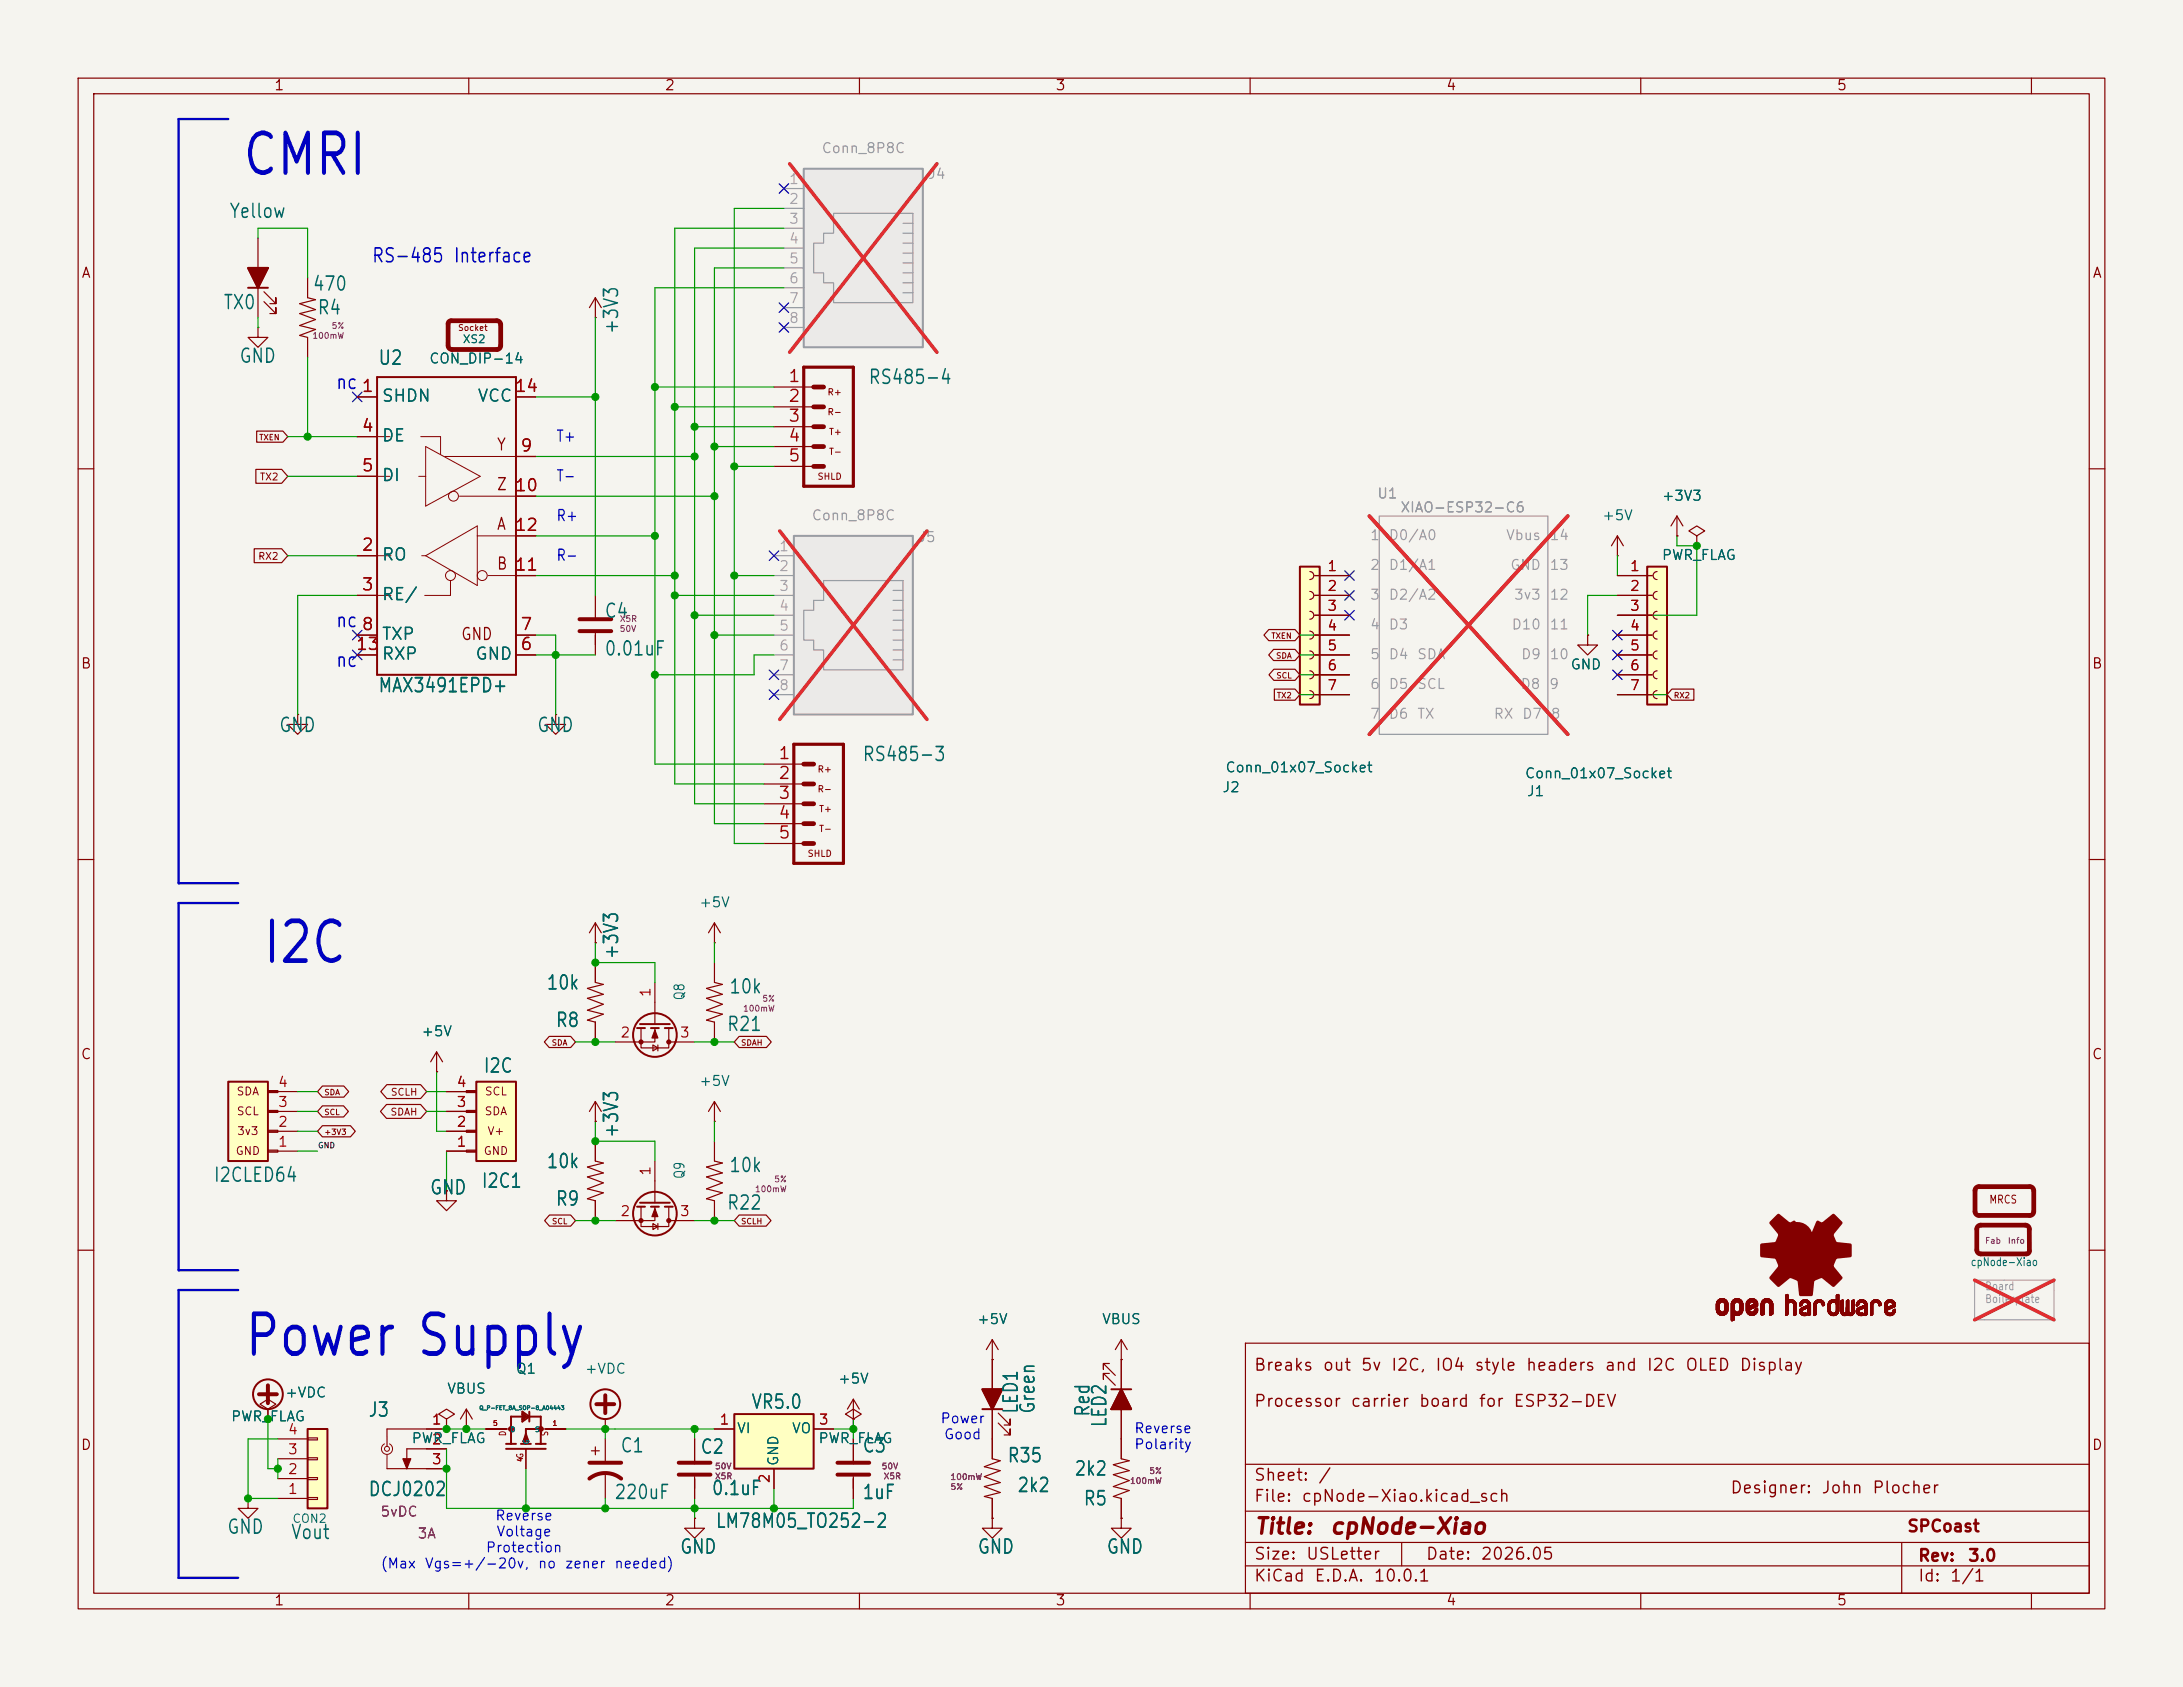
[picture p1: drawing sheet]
<svg xmlns="http://www.w3.org/2000/svg" width="279mm" height="216mm" viewBox="0 0 279 216" stroke-linecap="round" stroke-linejoin="round" font-family="sans-serif">
<defs><g id="words">
<g font-size="5.1" fill="#0000c2">
<text x="30.8" y="23.6">CMRI</text>
<text x="33.4" y="124.5">I2C</text>
<text x="31" y="174.8">Power Supply</text>
</g>
<g font-size="2" fill="#840000">
<text x="160.4" y="196.8">Title:</text>
<text x="170.1" y="196.8">cpNode-Xiao</text>
</g>
<g font-size="1.8" fill="#006464">
<text x="29.3" y="28.3">Yellow</text>
<text x="28.5" y="40">TX0</text>
<text x="39.9" y="37.7">470</text>
<text x="40.5" y="40.7">R4</text>
<text x="30.5" y="46.9">GND</text>
<text x="48.3" y="47.1">U2</text>
<text x="79.6" y="42.9" transform="rotate(-90 79.6 42.9)">+3V3</text>
<text x="111.1" y="49.6">RS485-4</text>
<text x="77.3" y="79.5">C4</text>
<text x="48.3" y="89">MAX3491EPD+</text>
<text x="77.3" y="84.3">0.01uF</text>
<text x="35.6" y="94.1">GND</text>
<text x="68.6" y="94.1">GND</text>
<text x="110.3" y="97.8">RS485-3</text>
<text x="79.6" y="122.9" transform="rotate(-90 79.6 122.9)">+3V3</text>
<text x="69.9" y="127.1">10k</text>
<text x="71" y="131.9">R8</text>
<text x="93.2" y="127.6">10k</text>
<text x="61.8" y="137.7">I2C</text>
<text x="92.9" y="132.4">R21</text>
<text x="69.9" y="149.9">10k</text>
<text x="79.6" y="145.7" transform="rotate(-90 79.6 145.7)">+3V3</text>
<text x="27.2" y="151.7">I2CLED64</text>
<text x="54.9" y="153.3">GND</text>
<text x="61.5" y="152.5">I2C1</text>
<text x="71" y="154.7">R9</text>
<text x="92.9" y="155.3">R22</text>
<text x="93.2" y="150.5">10k</text>
<text x="47" y="181.8">J3</text>
<text x="96.1" y="180.7">VR5.0</text>
<text x="130.7" y="181" transform="rotate(-90 130.7 181)">LED1</text>
<text x="132.9" y="181" transform="rotate(-90 132.9 181)">Green</text>
<text x="139.9" y="181.4" transform="rotate(-90 139.9 181.4)">Red</text>
<text x="142" y="182.8" transform="rotate(-90 142 182.8)">LED2</text>
<text x="47" y="191.9">DCJ0202</text>
<text x="79.3" y="186.3">C1</text>
<text x="89.5" y="186.5">C2</text>
<text x="91" y="191.8">0.1uF</text>
<text x="110.3" y="186.3">C3</text>
<text x="128.8" y="187.6">R35</text>
<text x="130.1" y="191.4">2k2</text>
<text x="137.4" y="189.3">2k2</text>
<text x="29" y="196.7">GND</text>
<text x="37.1" y="197.4">Vout</text>
<text x="78.5" y="192.3">220uF</text>
<text x="91.5" y="196">LM78M05_TO252-2</text>
<text x="110.3" y="192.3">1uF</text>
<text x="138.6" y="193.1">R5</text>
<text x="86.9" y="199.3">GND</text>
<text x="125" y="199.3">GND</text>
<text x="141.5" y="199.3">GND</text>
</g>
<g font-size="1.8" fill="#0000c2">
<text x="47.5" y="34">RS-485 Interface</text>
<text x="42.9" y="50.2">nc</text>
<text x="42.9" y="80.7">nc</text>
<text x="42.9" y="85.8">nc</text>
</g>
<g font-size="1.5" fill="#a90000">
<text x="46.2" y="50.5">1</text>
<text x="65.8" y="50.5">14</text>
<text x="100.8" y="49.3">1</text>
<text x="100.8" y="51.8">2</text>
<text x="46.2" y="55.6">4</text>
<text x="66.5" y="58.2">9</text>
<text x="100.8" y="54.4">3</text>
<text x="100.8" y="56.9">4</text>
<text x="100.8" y="59.4">5</text>
<text x="46.2" y="60.7">5</text>
<text x="65.8" y="63.2">10</text>
<text x="46.2" y="70.9">2</text>
<text x="65.8" y="68.3">12</text>
<text x="46.2" y="75.9">3</text>
<text x="65.8" y="73.4">11</text>
<text x="45.5" y="83.6">13</text>
<text x="46.2" y="81">8</text>
<text x="66.5" y="83.6">6</text>
<text x="66.5" y="81">7</text>
<text x="99.5" y="97.5">1</text>
<text x="99.5" y="100.1">2</text>
<text x="99.5" y="102.6">3</text>
<text x="99.5" y="105.2">4</text>
<text x="99.5" y="107.7">5</text>
</g>
<g font-size="1.5" fill="#006464">
<text x="48.8" y="51.8">SHDN</text>
<text x="61" y="51.8">VCC</text>
<text x="48.8" y="56.9">DE</text>
<text x="48.8" y="62">DI</text>
<text x="48.8" y="72.1">RO</text>
<text x="48.8" y="77.2">RE/</text>
<text x="48.8" y="82.3">TXP</text>
<text x="48.8" y="84.8">RXP</text>
<text x="60.7" y="84.8">GND</text>
</g>
<g font-size="1.5" fill="#840000">
<text x="63.5" y="58">Y</text>
<text x="63.5" y="63.1">Z 10</text>
<text x="63.5" y="68.2">A 12</text>
<text x="63.5" y="73.3">B 11</text>
<text x="58.9" y="82.3">GND</text>
<text x="160.4" y="175.8">Breaks</text>
<text x="169.2" y="175.8">out</text>
<text x="174.1" y="175.8">5v</text>
<text x="177.9" y="175.8">I2C,</text>
<text x="183.6" y="175.8">IO4</text>
<text x="188.6" y="175.8">style</text>
<text x="195.2" y="175.8">headers</text>
<text x="205.3" y="175.8">and</text>
<text x="210.7" y="175.8">I2C</text>
<text x="215.6" y="175.8">OLED</text>
<text x="222.5" y="175.8">Display</text>
<text x="160.4" y="180.4">Processor</text>
<text x="172.8" y="180.4">carrier</text>
<text x="181.5" y="180.4">board</text>
<text x="189.2" y="180.4">for</text>
<text x="193.6" y="180.4">ESP32-DEV</text>
<text x="160.4" y="189.9">Sheet:</text>
<text x="168.6" y="189.9">/</text>
<text x="221.4" y="191.5">Designer:</text>
<text x="233" y="191.5">John</text>
<text x="239.5" y="191.5">Plocher</text>
<text x="160.4" y="192.6">File:</text>
<text x="166.5" y="192.6">cpNode-Xiao.kicad_sch</text>
<text x="244" y="196.4">SPCoast</text>
<text x="160.4" y="202.8">KiCad</text>
<text x="160.4" y="200">Size:</text>
<text x="167.1" y="200">USLetter</text>
<text x="168.1" y="202.8">E.D.A.</text>
<text x="175.7" y="202.8">10.0.1</text>
<text x="182.4" y="200">Date:</text>
<text x="189.4" y="200">2026.05</text>
<text x="245.4" y="200.2">Rev:</text>
<text x="245.4" y="202.8">Id:</text>
<text x="249.5" y="202.8">1/1</text>
<text x="251.8" y="200.2">3.0</text>
</g>
<g font-size="1.4" fill="#0000c2">
<text x="71.1" y="56.9">T+</text>
<text x="71.1" y="62">T-</text>
<text x="71.1" y="67.1">R+</text>
<text x="71.1" y="72.1">R-</text>
</g>
<g font-size="1.3" fill="#840000">
<text x="35" y="11.9">1</text>
<text x="85" y="11.9">2</text>
<text x="135" y="11.9">3</text>
<text x="185" y="11.9">4</text>
<text x="235" y="11.9">5</text>
<text x="10.3" y="35.9">A</text>
<text x="267.7" y="35.9">A</text>
<text x="10.3" y="85.9">B</text>
<text x="267.7" y="85.9">B</text>
<text x="10.3" y="135.9">C</text>
<text x="267.7" y="135.9">C</text>
<text x="10.3" y="185.9">D</text>
<text x="267.7" y="185.9">D</text>
<text x="35" y="205.8">1</text>
<text x="85" y="205.8">2</text>
<text x="135" y="205.8">3</text>
<text x="185" y="205.8">4</text>
<text x="235" y="205.8">5</text>
</g>
<g font-size="1.3" fill="#a5a4a2">
<text x="100.9" y="23.9">1</text>
<text x="100.9" y="26.4">2</text>
<text x="100.9" y="29">3</text>
<text x="100.9" y="31.5">4</text>
<text x="100.9" y="34">5</text>
<text x="100.9" y="36.6">6</text>
<text x="100.9" y="39.1">7</text>
<text x="100.9" y="41.7">8</text>
<text x="99.6" y="70.9">1</text>
<text x="99.6" y="73.4">2</text>
<text x="99.6" y="75.9">3</text>
<text x="99.6" y="78.5">4</text>
<text x="99.6" y="81">5</text>
<text x="99.6" y="83.6">6</text>
<text x="99.6" y="86.1">7</text>
<text x="99.6" y="88.6">8</text>
</g>
<g font-size="1.3" fill="#939391">
<text x="105.1" y="19.9">Conn_8P8C</text>
<text x="118.7" y="23.2">J4</text>
<text x="176.2" y="64.1">U1</text>
<text x="179.1" y="65.9">XIAO-ESP32-C6</text>
<text x="103.8" y="66.9">Conn_8P8C</text>
<text x="117.4" y="69.7">J5</text>
</g>
<g font-size="1.3" fill="#006464">
<text x="54.8" y="46.8">CON_DIP-14</text>
<text x="212.6" y="64.4">+3V3</text>
<text x="205" y="66.9">+5V</text>
<text x="212.6" y="72">PWR_FLAG</text>
<text x="200.9" y="86">GND</text>
<text x="156.4" y="101.7">J2</text>
<text x="156.7" y="99.2">Conn_01x07_Socket</text>
<text x="195.1" y="99.9">Conn_01x07_Socket</text>
<text x="195.3" y="102.2">J1</text>
<text x="89.4" y="116.4">+5V</text>
<text x="87.9" y="128.1" transform="rotate(-90 87.9 128.1)">Q8</text>
<text x="53.8" y="132.9">+5V</text>
<text x="89.4" y="139.3">+5V</text>
<text x="87.9" y="151" transform="rotate(-90 87.9 151)">Q9</text>
<text x="125" y="169.8">+5V</text>
<text x="141" y="169.8">VBUS</text>
<text x="36.4" y="179.2">+VDC</text>
<text x="57.1" y="178.7">VBUS</text>
<text x="65.9" y="176.1">Q1</text>
<text x="74.8" y="176.1">+VDC</text>
<text x="107.2" y="177.4">+5V</text>
<text x="29.5" y="182.2">PWR_FLAG</text>
<text x="52.6" y="185">PWR_FLAG</text>
<text x="94.2" y="183.7">VI</text>
<text x="101.3" y="183.7">VO</text>
<text x="104.7" y="185">PWR_FLAG</text>
<text x="99.9" y="187.7" transform="rotate(-90 99.9 187.7)">GND</text>
</g>
<g font-size="1.3" fill="#9c9b98">
<text x="175.3" y="69.4">1</text>
<text x="177.6" y="69.4">D0/A0</text>
<text x="192.7" y="69.4">Vbus</text>
<text x="198.2" y="69.4">14</text>
<text x="175.3" y="73.3">2</text>
<text x="175.3" y="77.1">3</text>
<text x="177.6" y="73.3">D1/A1</text>
<text x="177.6" y="77.1">D2/A2</text>
<text x="193.2" y="73.3">GND</text>
<text x="193.7" y="77.1">3v3</text>
<text x="198.2" y="73.3">13</text>
<text x="198.2" y="77.1">12</text>
<text x="175.3" y="80.9">4</text>
<text x="177.6" y="80.9">D3</text>
<text x="193.4" y="80.9">D10</text>
<text x="198.2" y="80.9">11</text>
<text x="175.3" y="84.7">5</text>
<text x="175.3" y="88.5">6</text>
<text x="177.6" y="84.7">D4</text>
<text x="177.6" y="88.5">D5</text>
<text x="181.3" y="84.7">SDA</text>
<text x="181.3" y="88.5">SCL</text>
<text x="194.5" y="88.5">D8</text>
<text x="194.6" y="84.7">D9</text>
<text x="198.2" y="88.5">9</text>
<text x="198.2" y="84.7">10</text>
<text x="175.3" y="92.3">7</text>
<text x="177.6" y="92.3">D6</text>
<text x="181.3" y="92.3">TX</text>
<text x="191.1" y="92.3">RX</text>
<text x="194.7" y="92.3">D7</text>
<text x="198.4" y="92.3">8</text>
</g>
<g font-size="1.3" fill="#a90000">
<text x="169.8" y="73.4">1</text>
<text x="169.8" y="75.9">2</text>
<text x="208.5" y="73.4">1</text>
<text x="208.5" y="75.9">2</text>
<text x="169.8" y="78.5">3</text>
<text x="169.8" y="81">4</text>
<text x="169.8" y="83.6">5</text>
<text x="208.5" y="78.5">3</text>
<text x="208.5" y="81">4</text>
<text x="208.5" y="83.6">5</text>
<text x="169.8" y="86.1">6</text>
<text x="169.8" y="88.6">7</text>
<text x="208.5" y="86.1">6</text>
<text x="208.5" y="88.6">7</text>
<text x="83.6" y="127.7" transform="rotate(-90 83.6 127.7)">1</text>
<text x="79.3" y="133.1">2</text>
<text x="86.9" y="133.1">3</text>
<text x="35.5" y="142">3</text>
<text x="35.5" y="139.4">4</text>
<text x="58.3" y="142">3</text>
<text x="58.3" y="139.4">4</text>
<text x="35.5" y="147.1">1</text>
<text x="35.5" y="144.5">2</text>
<text x="58.3" y="147.1">1</text>
<text x="58.3" y="144.5">2</text>
<text x="79.3" y="156">2</text>
<text x="83.6" y="150.6" transform="rotate(-90 83.6 150.6)">1</text>
<text x="86.9" y="156">3</text>
<text x="36.8" y="183.9">4</text>
<text x="55.2" y="182.6">1</text>
<text x="55.2" y="185.2">2</text>
<text x="92" y="182.6">1</text>
<text x="104.7" y="182.6">3</text>
<text x="36.8" y="191.5">1</text>
<text x="36.8" y="189">2</text>
<text x="36.8" y="186.4">3</text>
<text x="55.2" y="187.7">3</text>
<text x="98.8" y="189.9" transform="rotate(-90 98.8 189.9)">2</text>
</g>
<g font-size="1.3" fill="#0000c2">
<text x="120.3" y="182.5">Power</text>
<text x="120.7" y="184.5">Good</text>
<text x="145.1" y="183.7">Reverse</text>
<text x="145.1" y="185.8">Polarity</text>
<text x="63.3" y="194.9">Reverse</text>
<text x="63.4" y="196.9">Voltage</text>
<text x="48.6" y="201">(Max</text>
<text x="54.3" y="201">Vgs=+/-20v,</text>
<text x="62.1" y="199">Protection</text>
<text x="68.8" y="201">no</text>
<text x="72.2" y="201">zener</text>
<text x="78.5" y="201">needed)</text>
</g>
<g font-size="1.3" fill="#840084">
<text x="48.6" y="194.4">5vDC</text>
<text x="53.4" y="197.2">3A</text>
</g>
<text font-size="1.1" fill="#006464" x="37.3" y="195.2">CON2</text>
<g font-size="1" fill="#006464">
<text x="59.1" y="44.2">XS2</text>
<text x="252.2" y="162.3">cpNode-Xiao</text>
</g>
<g font-size="1" fill="#840000">
<text x="30.2" y="140.4">SDA</text>
<text x="30.2" y="143">SCL</text>
<text x="61.9" y="143">SDA</text>
<text x="62" y="140.4">SCL</text>
<text x="30.1" y="148.1">GND</text>
<text x="30.3" y="145.5">3v3</text>
<text x="61.8" y="148.1">GND</text>
<text x="62.3" y="145.5">V+</text>
<text x="254.5" y="154.3">MRCS</text>
</g>
<g font-size="1" fill="#9c9b98">
<text x="254" y="165.4">Board</text>
<text x="254" y="167">Boilerplate</text>
</g>
<g font-size=".9" fill="#840000">
<text x="33.2" y="61.7">TX2</text>
<text x="33" y="71.9">RX2</text>
<text x="49.9" y="143">SDAH</text>
<text x="49.9" y="140.4">SCLH</text>
</g>
<g font-size=".8" fill="#840084">
<text x="39.9" y="43.5">100mW</text>
<text x="42.4" y="42.3">5%</text>
<text x="79.2" y="81">50V</text>
<text x="79.2" y="79.8">X5R</text>
<text x="95" y="129.6">100mW</text>
<text x="97.5" y="128.4">5%</text>
<text x="96.6" y="152.8">100mW</text>
<text x="99" y="151.5">5%</text>
<text x="254" y="159.4">Fab</text>
<text x="256.9" y="159.4">Info</text>
<text x="91.4" y="188.2">50V</text>
<text x="91.4" y="189.5">X5R</text>
<text x="112.8" y="188.2">50V</text>
<text x="113" y="189.5">X5R</text>
<text x="121.6" y="189.6">100mW</text>
<text x="121.6" y="190.9">5%</text>
<text x="144.6" y="190.1">100mW</text>
<text x="147" y="188.8">5%</text>
</g>
<g font-size=".8" fill="#840000">
<text x="58.6" y="42.5">Socket</text>
<text x="105.8" y="53.3">R-</text>
<text x="105.8" y="50.8">R+</text>
<text x="106" y="58.4">T-</text>
<text x="106" y="55.9">T+</text>
<text x="104.6" y="61.6">SHLD</text>
<text x="104.6" y="101.6">R-</text>
<text x="104.6" y="99.1">R+</text>
<text x="104.8" y="106.7">T-</text>
<text x="104.8" y="104.1">T+</text>
<text x="103.3" y="109.9">SHLD</text>
<text x="65" y="183.9" transform="rotate(-90 65 183.9)">D</text>
<text x="70.4" y="183.9" transform="rotate(-90 70.4 183.9)">S</text>
<text x="67.2" y="186.7" transform="rotate(-90 67.2 186.7)">G</text>
</g>
<g font-size=".7" fill="#840000">
<text x="33.1" y="56.5">TXEN</text>
<text x="162.6" y="81.9">TXEN</text>
<text x="163.3" y="84.5">SDA</text>
<text x="163.3" y="87">SCL</text>
<text x="163.4" y="89.5">TX2</text>
<text x="214.2" y="89.5">RX2</text>
<text x="70.5" y="134">SDA</text>
<text x="94.8" y="134">SDAH</text>
<text x="41.4" y="140.3">SDA</text>
<text x="41.4" y="142.9">SCL</text>
<text x="41.4" y="145.4">+3V3</text>
<text x="70.6" y="156.8">SCL</text>
<text x="94.8" y="156.8">SCLH</text>
</g>
<text font-size=".7" fill="#0f0f0f" x="40.6" y="147.1">GND</text>
<g font-size=".6" fill="#a90000">
<text x="63" y="182.6">5</text>
<text x="70.7" y="182.6">1</text>
<text x="67.1" y="187.2" transform="rotate(-90 67.1 187.2)">4</text>
</g>
<g font-size=".6" fill="#006464">
<text x="65.3" y="183.4">D</text>
<text x="67.9" y="184.9" transform="rotate(-90 67.9 184.9)">G</text>
<text x="68.4" y="183.4">S</text>
</g>
<text font-size=".5" fill="#006464" x="61.3" y="180.6">Q_P-FET_8A_SOP-8_A04443</text>
</g></defs>
<path d="M0 0h279.4v215.9h-279.4z" fill="#f5f4ef" stroke="#f5f4ef" stroke-width=".13"/>
<g fill="none" stroke="#840000" stroke-width=".15">
<path d="M10 10h259.4v195.9h-259.4zM12 12h255.4v191.9h-255.4zM60 10v2M110 10v2M160 10v2M210 10v2M260 10v2M10 60h2M267.4 60h2M10 110h2M267.4 110h2M10 160h2"/>
<path d="M159.4 171.9h108v32h-108zM267.4 160h2M159.4 197.4h108M159.4 193.4h108M159.4 187.4h108M179.4 197.4v3M243.4 197.4v6.5M60 203.9v2M110 203.9v2M159.4 200.4h108M160 203.9v2M210 203.9v2"/>
<path d="M260 203.9v2"/>
</g>
<path d="M102.9 21.6h15.2v22.9h-15.2z" fill="#ebeae8"/>
<g fill="none" stroke="#9c9b98" stroke-width=".15">
<path d="M100.3 24.1h2.6M100.3 26.7h2.6M100.3 29.2h2.6M100.3 31.8h2.6M100.3 34.3h2.6M100.3 36.8h2.6M100.3 39.4h2.6M106.7 27.3h10.1v11.4h-10.1v-2.5h-1.3v-1.3h-1.3v-3.8h1.3v-1.3h1.3zM115.6 28.6h1.2M115.6 29.8h1.2M115.6 31.1h1.2M115.6 32.4h1.2"/>
<path d="M115.6 33.7h1.2M115.6 34.9h1.2M115.6 36.2h1.2M115.6 37.5h1.2M100.3 41.9h2.6"/>
</g>
<path d="M102.9 21.6h15.2v22.9h-15.2z" fill="none" stroke="#9c9b98" stroke-width=".25"/>
<path d="M101.1 21l18.8 24.1M119.9 21l-18.8 24.1" fill="none" stroke="#e12e31" stroke-width=".46"/>
<g fill="#840000" stroke="#840000" stroke-width=".15">
<path d="M219.7 166.9h.4z"/>
<path d="M219.7 166.9l.4 .1z"/>
<path d="M219.7 167h.4z"/>
<path d="M219.7 167l.4 .1z"/>
<path d="M219.7 167.1h.4z"/>
<path d="M219.7 167.1l.4 .1z"/>
<path d="M219.7 167.2h.4z"/>
<path d="M219.7 167.2l.4 .1z"/>
<path d="M219.7 167.3h.4z"/>
<path d="M219.7 167.3l.4 .1z"/>
<path d="M219.7 167.4h.4z"/>
<path d="M219.7 167.4l.4 .1z"/>
<path d="M219.7 167.5h.4z"/>
<path d="M219.7 167.5l.4 .1z"/>
<path d="M219.7 167.6h.4z"/>
<path d="M219.7 167.6l.4 .1z"/>
<path d="M219.7 166.8h.4z"/>
<path d="M219.7 166.8l.4 .1z"/>
<path d="M219.7 167.7h.4z"/>
<path d="M219.7 166.7h.4z"/>
<path d="M219.7 166.7l.4 .1z"/>
<path d="M219.7 167.7l.4 .1z"/>
<path d="M219.7 167.8h.4z"/>
<path d="M219.7 167.8h.5z"/>
<path d="M219.7 166.7h.5z"/>
<path d="M219.7 167.8l.5 .1z"/>
<path d="M219.7 167.9h.5z"/>
<path d="M219.7 166.6h.5z"/>
<path d="M219.7 166.6l.5 .1z"/>
<path d="M219.7 167.9h.6z"/>
<path d="M219.7 166.6h.6z"/>
<path d="M219.8 166.6h.5z"/>
<path d="M219.8 167.9h.5z"/>
<path d="M219.8 166.6h1.2z"/>
<path d="M219.8 167.9l.6 .1z"/>
<path d="M219.8 168h1.3z"/>
<path d="M219.8 168h1.2z"/>
<path d="M219.8 166.5h1.2z"/>
<path d="M219.8 166.5l1.2 .1z"/>
<path d="M219.8 168l1.2 .1z"/>
<path d="M219.8 168.1h1.2z"/>
<path d="M219.9 168.1h1.1z"/>
<path d="M219.9 166.4l1.1 .1z"/>
<path d="M219.9 166.4h1z"/>
<path d="M219.9 168.1h1z"/>
<path d="M219.9 168.1l1 .1z"/>
<path d="M219.9 168.2h1z"/>
<path d="M220 166.4h.9z"/>
<path d="M220 168.2h.9z"/>
<path d="M220 166.3l.8 .1z"/>
<path d="M220 168.2h.8z"/>
<path d="M220 166.3h.8z"/>
<path d="M220 168.2l.8 .1z"/>
<path d="M220.1 166.3h.7z"/>
<path d="M220.1 168.3h.7z"/>
<path d="M220.1 166.3h.6z"/>
<path d="M220.1 168.3h.6z"/>
<path d="M220.1 166.2l.6 .1z"/>
<path d="M220.2 166.2h.4z"/>
<path d="M220.2 168.3h.4z"/>
<path d="M220.3 166.2h.3z"/>
<path d="M220.3 168.3h.2z"/>
<path d="M220.3 166.2h.2z"/>
<path d="M220.5 166.6h.6z"/>
<path d="M220.5 167.9l.6 .1z"/>
<path d="M220.5 167.9h.6z"/>
<path d="M220.6 166.6h.5z"/>
<path d="M220.6 167.9h.5z"/>
<path d="M220.6 166.6l.5 .1z"/>
<path d="M220.6 166.7h.5z"/>
<path d="M220.6 167.8l.5 .1z"/>
<path d="M220.6 167.8h.5z"/>
<path d="M220.7 166.7h.4z"/>
<path d="M220.7 167.8h.4z"/>
<path d="M220.7 166.7l.4 .1z"/>
<path d="M220.7 166.8h.4z"/>
<path d="M220.7 167.7h.4z"/>
<path d="M220.7 167.7l.4 .1z"/>
<path d="M220.7 166.8l.4 .1z"/>
<path d="M220.7 166.9h.4z"/>
<path d="M220.7 166.9l.4 .1z"/>
<path d="M220.7 167h.4z"/>
<path d="M220.7 167l.4 .1z"/>
<path d="M220.7 167.1h.4z"/>
<path d="M220.7 167.1l.4 .1z"/>
<path d="M220.7 167.2h.4z"/>
<path d="M220.7 167.2l.4 .1z"/>
<path d="M220.7 167.3h.4z"/>
<path d="M220.7 167.3l.4 .1z"/>
<path d="M220.7 167.4h.4z"/>
<path d="M220.7 167.4l.4 .1z"/>
<path d="M220.7 167.5h.4z"/>
<path d="M220.7 167.5l.4 .1z"/>
<path d="M220.7 167.6h.4z"/>
<path d="M220.7 167.6l.4 .1z"/>
<path d="M221.6 166.8h.4z"/>
<path d="M221.6 166.8l.4 .1z"/>
<path d="M221.6 166.9h.4z"/>
<path d="M221.6 166.9l.4 .1z"/>
<path d="M221.6 167h.4z"/>
<path d="M221.6 167l.4 .1z"/>
<path d="M221.6 167.1h.4z"/>
<path d="M221.6 167.1l.4 .1z"/>
<path d="M221.6 167.2h.4z"/>
<path d="M221.6 167.2l.4 .1z"/>
<path d="M221.6 167.3h.4z"/>
<path d="M221.6 167.3l.4 .1z"/>
<path d="M221.6 167.4h.4z"/>
<path d="M221.6 167.4l.4 .1z"/>
<path d="M221.6 167.5h.4z"/>
<path d="M221.6 167.5l.4 .1z"/>
<path d="M221.6 167.6h.4z"/>
<path d="M221.6 167.6l.4 .1z"/>
<path d="M221.6 167.7h.4z"/>
<path d="M221.6 167.7l.4 .1z"/>
<path d="M221.6 167.8h.4z"/>
<path d="M221.6 167.8h.5z"/>
<path d="M221.6 167.8l.5 .1z"/>
<path d="M221.6 167.9h.5z"/>
<path d="M221.6 167.9h.6z"/>
<path d="M221.6 167.9l.7 .1z"/>
<path d="M221.6 168h1.4z"/>
<path d="M221.6 168h1.3z"/>
<path d="M221.6 168l1.3 .1z"/>
<path d="M221.6 168.1h1.3z"/>
<path d="M221.6 168.1h1.2z"/>
<path d="M221.6 168.1l1.2 .1z"/>
<path d="M221.6 168.2h1.2z"/>
<path d="M221.6 168.2h1.1z"/>
<path d="M221.6 168.2l1.1 .1z"/>
<path d="M221.6 168.3h1.1z"/>
<path d="M221.6 168.3h1z"/>
<path d="M221.6 168.3h.4z"/>
<path d="M221.6 168.3l.4 .1z"/>
<path d="M221.6 168.4h.4z"/>
<path d="M221.6 168.4l.4 .1z"/>
<path d="M221.6 168.5h.4z"/>
<path d="M221.6 168.5l.4 .1z"/>
<path d="M221.6 168.6h.4z"/>
<path d="M221.6 168.6l.4 .1z"/>
<path d="M221.6 168.7h.4z"/>
<path d="M221.6 168.7l.4 .1z"/>
<path d="M221.6 168.8h.4z"/>
<path d="M221.6 168.8l.4 .1z"/>
<path d="M221.6 168.9h.4z"/>
<path d="M221.6 168.9h.3z"/>
<path d="M221.6 168.9l.3 .1z"/>
<path d="M221.6 169h.3z"/>
<path d="M221.6 169h.2z"/>
<path d="M221.6 166.7l.5 .1z"/>
<path d="M221.6 166.7h.5z"/>
<path d="M221.6 169h.1z"/>
<path d="M221.6 166.6l.6 .1z"/>
<path d="M221.7 166.6h.5z"/>
<path d="M221.7 166.6h1.3z"/>
<path d="M221.7 166.5l1.2 .1z"/>
<path d="M221.7 166.5h1.2z"/>
<path d="M221.8 166.4l1.1 .1z"/>
<path d="M221.8 166.5h1.1z"/>
<path d="M221.8 166.4h1.1z"/>
<path d="M221.8 166.4h1z"/>
<path d="M221.9 166.4h.9z"/>
<path d="M221.9 166.3l.9 .1z"/>
<path d="M221.9 166.3h.8z"/>
<path d="M222 166.3h.7z"/>
<path d="M222 166.3h.6z"/>
<path d="M222.1 168.3h.5z"/>
<path d="M222.1 166.2l.5 .1z"/>
<path d="M222.1 168.3h.4z"/>
<path d="M222.1 166.2h.4z"/>
<path d="M222.2 168.3h.3z"/>
<path d="M222.2 166.2h.3z"/>
<path d="M222.2 166.2h.2z"/>
<path d="M222.2 168.3h.2z"/>
<path d="M222.4 166.6h.6z"/>
<path d="M222.4 167.9l.6 .1z"/>
<path d="M222.4 167.9h.6z"/>
<path d="M222.5 166.6h.5z"/>
<path d="M222.5 167.9h.5z"/>
<path d="M222.5 166.6l.5 .1z"/>
<path d="M222.5 166.7h.5z"/>
<path d="M222.6 166.7h.4z"/>
<path d="M222.6 167.8l.4 .1z"/>
<path d="M222.6 167.8h.4z"/>
<path d="M222.6 166.7l.4 .1z"/>
<path d="M222.6 166.8h.4z"/>
<path d="M222.6 166.8h.5z"/>
<path d="M222.6 167.7h.5z"/>
<path d="M222.6 167.7l.4 .1z"/>
<path d="M222.7 166.8h.4z"/>
<path d="M222.7 167.7h.4z"/>
<path d="M222.7 166.8l.4 .1z"/>
<path d="M222.7 166.9h.4z"/>
<path d="M222.7 167.6l.4 .1z"/>
<path d="M222.7 166.9l.4 .1z"/>
<path d="M222.7 167h.4z"/>
<path d="M222.7 167l.4 .1z"/>
<path d="M222.7 167.1h.4z"/>
<path d="M222.7 167.1l.4 .1z"/>
<path d="M222.7 167.2h.4z"/>
<path d="M222.7 167.2l.4 .1z"/>
<path d="M222.7 167.3h.4z"/>
<path d="M222.7 167.3l.4 .1z"/>
<path d="M222.7 167.4h.4z"/>
<path d="M222.7 167.4l.4 .1z"/>
<path d="M222.7 167.5h.4z"/>
<path d="M222.7 167.5l.4 .1z"/>
<path d="M222.7 167.6h.4z"/>
<path d="M223.5 166.8h.4z"/>
<path d="M223.5 166.8l.4 .1z"/>
<path d="M223.5 166.9h.4z"/>
<path d="M223.5 166.9l.4 .1z"/>
<path d="M223.5 167h.4z"/>
<path d="M223.5 167l.4 .1z"/>
<path d="M223.5 167.1h.4z"/>
<path d="M223.5 167.1l.4 .1z"/>
<path d="M223.5 167.2h1.4z"/>
<path d="M223.5 167.2h1.3z"/>
<path d="M223.5 167.2l1.2 .1z"/>
<path d="M223.5 167.3h1.2z"/>
<path d="M223.5 167.3h1.1z"/>
<path d="M223.5 167.3h1z"/>
<path d="M223.5 167.3l1 .1z"/>
<path d="M223.5 167.4h1z"/>
<path d="M223.5 167.4h.9z"/>
<path d="M223.5 167.4h.8z"/>
<path d="M223.5 167.4l.8 .1z"/>
<path d="M223.5 167.5h.7z"/>
<path d="M223.5 167.5h.6z"/>
<path d="M223.5 167.5l.5 .1z"/>
<path d="M223.5 167.6h.5z"/>
<path d="M223.5 167.6h.4z"/>
<path d="M223.5 167.6l.4 .1z"/>
<path d="M223.5 167.7h.4z"/>
<path d="M223.5 167.7l.4 .1z"/>
<path d="M223.5 166.7h.5z"/>
<path d="M223.5 166.7l.4 .1z"/>
<path d="M223.5 167.8h.4z"/>
<path d="M223.5 167.8h.5z"/>
<path d="M223.5 167.8l.5 .1z"/>
<path d="M223.5 167.9h.5z"/>
<path d="M223.6 166.6l.5 .1z"/>
<path d="M223.6 166.7h.4z"/>
<path d="M223.6 167.9h.5z"/>
<path d="M223.6 166.6h.5z"/>
<path d="M223.6 166.6h.6z"/>
<path d="M223.6 167.9l.6 .1z"/>
<path d="M223.6 168h1.3z"/>
<path d="M223.6 166.6h1.3z"/>
<path d="M223.6 166.5h1.3z"/>
<path d="M223.6 166.5l1.3 .1z"/>
<path d="M223.6 168h1.2z"/>
<path d="M223.6 166.5h1.2z"/>
<path d="M223.7 166.5h1.1z"/>
<path d="M223.7 168l1.1 .1z"/>
<path d="M223.7 168.1h1.1z"/>
<path d="M223.7 166.4l1.1 .1z"/>
<path d="M223.7 166.4h1.1z"/>
<path d="M223.7 168.1h1z"/>
<path d="M223.7 166.4h1z"/>
<path d="M223.7 168.1l1 .1z"/>
<path d="M223.8 166.4h.9z"/>
<path d="M223.8 168.2h.9z"/>
<path d="M223.8 166.3l.9 .1z"/>
<path d="M223.8 168.2h.8z"/>
<path d="M223.8 166.3h.8z"/>
<path d="M223.9 166.3h.7z"/>
<path d="M223.9 168.2h.7z"/>
<path d="M223.9 168.2l.7 .1z"/>
<path d="M223.9 168.3h.7z"/>
<path d="M223.9 166.3h.6z"/>
<path d="M223.9 168.3h.6z"/>
<path d="M224 166.2l.5 .1z"/>
<path d="M224 167.1l.9 .1z"/>
<path d="M224 168.3h.5z"/>
<path d="M224 167.1h.9z"/>
<path d="M224 166.2h.4z"/>
<path d="M224 168.3h.4z"/>
<path d="M224.1 166.2h.3z"/>
<path d="M224.1 168.3h.3z"/>
<path d="M224.1 167.1h.8z"/>
<path d="M224.1 168.3h.2z"/>
<path d="M224.1 166.2h.2z"/>
<path d="M224.2 167.1h.7z"/>
<path d="M224.2 167l.7 .1z"/>
<path d="M224.2 167h.7z"/>
<path d="M224.3 167h.6z"/>
<path d="M224.3 166.6h.6z"/>
<path d="M224.3 167.9l.6 .1z"/>
<path d="M224.4 167h.5z"/>
<path d="M224.4 167.9h.5z"/>
<path d="M224.4 166.6h.5z"/>
<path d="M224.4 166.6l.5 .1z"/>
<path d="M224.4 166.9l.5 .1z"/>
<path d="M224.4 166.7h.5z"/>
<path d="M224.5 166.7h.4z"/>
<path d="M224.5 167.9h.4z"/>
<path d="M224.5 166.9h.4z"/>
<path d="M224.5 167.8l.4 .1z"/>
<path d="M224.5 167.8h.4z"/>
<path d="M224.5 166.7l.4 .1z"/>
<path d="M224.5 166.8h.4z"/>
<path d="M224.5 166.8l.4 .1z"/>
<path d="M224.5 167.7h.4z"/>
<path d="M224.5 167.7l.4 .1z"/>
<path d="M224.6 167.7h.3z"/>
<path d="M224.6 167.6l.3 .1z"/>
<path d="M224.6 167.6h.3z"/>
<path d="M224.6 167.5l.3 .1z"/>
<path d="M224.6 167.5h.3z"/>
<path d="M224.7 167.5h.2z"/>
<path d="M224.8 167.4l.1 .1z"/>
<path d="M224.8 167.4h.1z"/>
<path d="M225.4 166.9h.4z"/>
<path d="M225.4 166.9l.4 .1z"/>
<path d="M225.4 167h.4z"/>
<path d="M225.4 167l.4 .1z"/>
<path d="M225.4 167.1h.4z"/>
<path d="M225.4 167.1l.4 .1z"/>
<path d="M225.4 167.2h.4z"/>
<path d="M225.4 167.2l.4 .1z"/>
<path d="M225.4 167.3h.4z"/>
<path d="M225.4 167.3l.4 .1z"/>
<path d="M225.4 167.4h.4z"/>
<path d="M225.4 167.4l.4 .1z"/>
<path d="M225.4 167.5h.4z"/>
<path d="M225.4 167.5l.4 .1z"/>
<path d="M225.4 167.6h.4z"/>
<path d="M225.4 167.6l.4 .1z"/>
<path d="M225.4 167.7h.4z"/>
<path d="M225.4 167.7l.4 .1z"/>
<path d="M225.4 167.8h.4z"/>
<path d="M225.4 167.8l.4 .1z"/>
<path d="M225.4 167.9h.4z"/>
<path d="M225.4 167.9l.4 .1z"/>
<path d="M225.4 168h.4z"/>
<path d="M225.4 168l.4 .1z"/>
<path d="M225.4 168.1h.4z"/>
<path d="M225.4 168.1l.4 .1z"/>
<path d="M225.4 168.2h.4z"/>
<path d="M225.4 168.2h.3z"/>
<path d="M225.4 168.2l.3 .1z"/>
<path d="M225.4 166.8h.4z"/>
<path d="M225.4 166.8l.4 .1z"/>
<path d="M225.4 168.3h.3z"/>
<path d="M225.4 166.8h.5z"/>
<path d="M225.4 168.3h.2z"/>
<path d="M225.4 166.7h.5z"/>
<path d="M225.4 166.7l.5 .1z"/>
<path d="M225.5 166.7h.4z"/>
<path d="M225.5 166.6h.5z"/>
<path d="M225.5 166.6l.5 .1z"/>
<path d="M225.5 166.7h.5z"/>
<path d="M225.5 166.6h1.3z"/>
<path d="M225.5 166.6h.6z"/>
<path d="M225.5 166.5h1.3z"/>
<path d="M225.5 166.5l1.3 .1z"/>
<path d="M225.5 166.5h1.2z"/>
<path d="M225.6 166.5h1.1z"/>
<path d="M225.6 166.4l1.1 .1z"/>
<path d="M225.6 166.4h1.1z"/>
<path d="M225.7 166.4h.9z"/>
<path d="M225.7 166.3l.9 .1z"/>
<path d="M225.7 166.3h.9z"/>
<path d="M225.7 166.3h.8z"/>
<path d="M225.8 166.3h.7z"/>
<path d="M225.8 166.3h.6z"/>
<path d="M225.9 166.2l.5 .1z"/>
<path d="M225.9 166.2h.5z"/>
<path d="M226 166.2h.3z"/>
<path d="M226.1 166.2h.2z"/>
<path d="M226.2 166.6h.6z"/>
<path d="M226.3 166.6h.5z"/>
<path d="M226.3 166.6l.5 .1z"/>
<path d="M226.3 166.7h.5z"/>
<path d="M226.4 166.7h.4z"/>
<path d="M226.4 166.7h.5z"/>
<path d="M226.4 166.7l.5 .1z"/>
<path d="M226.4 166.8h.5z"/>
<path d="M226.5 166.8h.4z"/>
<path d="M226.5 166.8l.4 .1z"/>
<path d="M226.5 166.9h.4z"/>
<path d="M226.5 166.9l.4 .1z"/>
<path d="M226.5 167h.4z"/>
<path d="M226.5 167l.4 .1z"/>
<path d="M226.5 167.1h.4z"/>
<path d="M226.5 167.1l.4 .1z"/>
<path d="M226.5 167.2h.4z"/>
<path d="M226.5 167.2l.4 .1z"/>
<path d="M226.5 167.3h.4z"/>
<path d="M226.5 167.3l.4 .1z"/>
<path d="M226.5 167.4h.4z"/>
<path d="M226.5 167.4l.4 .1z"/>
<path d="M226.5 167.5h.4z"/>
<path d="M226.5 167.5l.4 .1z"/>
<path d="M226.5 167.6h.4z"/>
<path d="M226.5 167.6l.4 .1z"/>
<path d="M226.5 167.7h.4z"/>
<path d="M226.5 167.7l.4 .1z"/>
<path d="M226.5 167.8h.4z"/>
<path d="M226.5 167.8l.4 .1z"/>
<path d="M226.5 167.9h.4z"/>
<path d="M226.5 167.9l.4 .1z"/>
<path d="M226.5 168h.4z"/>
<path d="M226.5 168l.4 .1z"/>
<path d="M226.5 168.1h.4z"/>
<path d="M226.5 168.1l.4 .1z"/>
<path d="M226.5 168.2h.4z"/>
<path d="M226.5 168.2h.3z"/>
<path d="M226.5 168.2l.3 .1z"/>
<path d="M226.5 168.3h.2z"/>
<path d="M226.5 168.3h.1z"/>
<path d="M228.5 165.8h.3z"/>
<path d="M228.5 168.3h.2z"/>
<path d="M228.5 165.8l.3 .1z"/>
<path d="M228.5 165.9h.3z"/>
<path d="M228.5 165.9l.3 .1z"/>
<path d="M228.5 166h.3z"/>
<path d="M228.5 166l.3 .1z"/>
<path d="M228.5 166.1h.3z"/>
<path d="M228.5 166.1l.3 .1z"/>
<path d="M228.5 166.2h.3z"/>
<path d="M228.5 166.2l.3 .1z"/>
<path d="M228.5 166.3h.3z"/>
<path d="M228.5 166.3l.3 .1z"/>
<path d="M228.5 166.4h.3z"/>
<path d="M228.5 166.4h1z"/>
<path d="M228.5 166.4h1.1z"/>
<path d="M228.5 166.4l1.1 .1z"/>
<path d="M228.5 166.5h1.1z"/>
<path d="M228.5 166.5h1.2z"/>
<path d="M228.5 166.5l1.2 .1z"/>
<path d="M228.5 166.6h1.2z"/>
<path d="M228.5 166.6h1.3z"/>
<path d="M228.5 166.6h.7z"/>
<path d="M228.5 166.6h.6z"/>
<path d="M228.5 166.6l.6 .1z"/>
<path d="M228.5 166.7h.6z"/>
<path d="M228.5 166.7h.5z"/>
<path d="M228.5 166.7h.4z"/>
<path d="M228.5 166.7l.4 .1z"/>
<path d="M228.5 166.8h.4z"/>
<path d="M228.5 166.8l.4 .1z"/>
<path d="M228.5 166.9h.3z"/>
<path d="M228.5 166.9l.3 .1z"/>
<path d="M228.5 167h.3z"/>
<path d="M228.5 167l.3 .1z"/>
<path d="M228.5 167.1h.3z"/>
<path d="M228.5 167.1l.3 .1z"/>
<path d="M228.5 167.2h.3z"/>
<path d="M228.5 167.2l.3 .1z"/>
<path d="M228.5 167.3h.3z"/>
<path d="M228.5 167.3l.3 .1z"/>
<path d="M228.5 167.4h.3z"/>
<path d="M228.5 167.4l.3 .1z"/>
<path d="M228.5 167.5h.3z"/>
<path d="M228.5 167.5l.3 .1z"/>
<path d="M228.5 167.6h.3z"/>
<path d="M228.5 167.6l.3 .1z"/>
<path d="M228.5 167.7h.3z"/>
<path d="M228.5 167.7l.3 .1z"/>
<path d="M228.5 167.8h.3z"/>
<path d="M228.5 167.8l.3 .1z"/>
<path d="M228.5 167.9h.3z"/>
<path d="M228.5 167.9l.3 .1z"/>
<path d="M228.5 168h.3z"/>
<path d="M228.5 168l.3 .1z"/>
<path d="M228.5 168.1h.3z"/>
<path d="M228.5 168.1l.3 .1z"/>
<path d="M228.5 168.2h.3z"/>
<path d="M228.5 168.2l.3 .1z"/>
<path d="M228.5 168.3h.3z"/>
<path d="M228.5 168.3h.1z"/>
<path d="M228.6 165.8h.2z"/>
<path d="M228.6 165.7l.2 .1z"/>
<path d="M228.6 165.7h.2z"/>
<path d="M228.7 165.7h.1z"/>
<path d="M228.9 166.4h.6z"/>
<path d="M229 166.4h.5z"/>
<path d="M229 166.4h.4z"/>
<path d="M229.2 166.3l.1 .1z"/>
<path d="M229.3 166.6h.5z"/>
<path d="M229.3 166.6l.5 .1z"/>
<path d="M229.4 166.7h.4z"/>
<path d="M229.5 166.7h.3z"/>
<path d="M229.5 166.7h.4z"/>
<path d="M229.5 166.7l.4 .1z"/>
<path d="M229.5 166.8h.4z"/>
<path d="M229.6 166.8h.3z"/>
<path d="M229.6 166.8l.3 .1z"/>
<path d="M229.6 166.9h.3z"/>
<path d="M229.6 166.9l.3 .1z"/>
<path d="M229.6 167h.3z"/>
<path d="M229.6 167l.3 .1z"/>
<path d="M229.6 167.1h.3z"/>
<path d="M229.6 167.1l.3 .1z"/>
<path d="M229.6 167.2h.3z"/>
<path d="M229.6 167.2l.3 .1z"/>
<path d="M229.6 167.3h.3z"/>
<path d="M229.6 167.3l.3 .1z"/>
<path d="M229.6 167.4h.3z"/>
<path d="M229.6 167.4l.3 .1z"/>
<path d="M229.6 167.5h.3z"/>
<path d="M229.6 167.5l.3 .1z"/>
<path d="M229.6 167.6h.3z"/>
<path d="M229.6 167.6l.3 .1z"/>
<path d="M229.6 167.7h.3z"/>
<path d="M229.6 167.7l.3 .1z"/>
<path d="M229.6 167.8h.3z"/>
<path d="M229.6 167.8l.3 .1z"/>
<path d="M229.6 167.9h.3z"/>
<path d="M229.6 167.9l.3 .1z"/>
<path d="M229.6 168h.3z"/>
<path d="M229.6 168l.3 .1z"/>
<path d="M229.6 168.1h.3z"/>
<path d="M229.6 168.1l.3 .1z"/>
<path d="M229.6 168.2h.3z"/>
<path d="M229.6 168.2l.3 .1z"/>
<path d="M229.6 168.3h.3z"/>
<path d="M229.6 168.3h.2z"/>
<path d="M229.6 168.3h.1z"/>
<path d="M230.3 167h.3z"/>
<path d="M230.3 167l.3 .1z"/>
<path d="M230.3 167.1h.3z"/>
<path d="M230.3 167.1h.2z"/>
<path d="M230.3 167.7h.4z"/>
<path d="M230.3 167.7l.4 .1z"/>
<path d="M230.3 167.8h.4z"/>
<path d="M230.3 167.8h.3z"/>
<path d="M230.3 167.8l.3 .1z"/>
<path d="M230.3 167.9h.3z"/>
<path d="M230.3 167.9h.4z"/>
<path d="M230.4 166.9h.2z"/>
<path d="M230.4 166.9l.2 .1z"/>
<path d="M230.4 167h.2z"/>
<path d="M230.4 167.1h.1z"/>
<path d="M230.4 167.7h.3z"/>
<path d="M230.4 167.9h.3z"/>
<path d="M230.4 167.9l.3 .1z"/>
<path d="M230.4 168h.3z"/>
<path d="M230.4 166.8h.3z"/>
<path d="M230.4 166.8l.3 .1z"/>
<path d="M230.4 166.9h.3z"/>
<path d="M230.4 167.1v.1z"/>
<path d="M230.4 167.6h.4z"/>
<path d="M230.4 167.6h.3z"/>
<path d="M230.4 167.6l.3 .1z"/>
<path d="M230.4 167.6h.5z"/>
<path d="M230.4 168h.4z"/>
<path d="M230.4 168l.4 .1z"/>
<path d="M230.4 168.1h.4z"/>
<path d="M230.4 166.7l.4 .1z"/>
<path d="M230.4 168.1h.5z"/>
<path d="M230.4 168.1h.8z"/>
<path d="M230.4 166.7h.4z"/>
<path d="M230.4 167.5l.5 .1z"/>
<path d="M230.4 167.5h.6z"/>
<path d="M230.5 166.6l.4 .1z"/>
<path d="M230.5 166.7h.4z"/>
<path d="M230.5 166.7h.3z"/>
<path d="M230.5 167.5h.6z"/>
<path d="M230.5 168.1l.7 .1z"/>
<path d="M230.5 168.2h.7z"/>
<path d="M230.5 166.6h.5z"/>
<path d="M230.5 166.6h1.1z"/>
<path d="M230.5 167.4l.7 .1z"/>
<path d="M230.5 167.4h.7z"/>
<path d="M230.5 166.6h1z"/>
<path d="M230.5 166.5l1 .1z"/>
<path d="M230.5 167.4h.8z"/>
<path d="M230.6 166.5h.9z"/>
<path d="M230.6 167.4h.7z"/>
<path d="M230.6 168.2l.6 .1z"/>
<path d="M230.6 168.3h.6z"/>
<path d="M230.6 166.5h.8z"/>
<path d="M230.6 167.4h1.1z"/>
<path d="M230.7 166.4l.7 .1z"/>
<path d="M230.7 167.4h1z"/>
<path d="M230.7 168.3h.5z"/>
<path d="M230.7 166.4h.7z"/>
<path d="M230.7 167.3l1 .1z"/>
<path d="M230.7 166.4h.6z"/>
<path d="M230.7 167.3h1z"/>
<path d="M230.8 166.4h.5z"/>
<path d="M230.8 167.3h.9z"/>
<path d="M230.8 168.3l.4 .1z"/>
<path d="M230.8 166.4h.4z"/>
<path d="M230.8 168.4h.1z"/>
<path d="M230.9 167.3h.8z"/>
<path d="M230.9 167.2l.8 .1z"/>
<path d="M231 167.2h.7z"/>
<path d="M231 168.1h.2z"/>
<path d="M231 166.3l.1 .1z"/>
<path d="M231.1 166.6h.5z"/>
<path d="M231.1 167.2h.6z"/>
<path d="M231.1 166.6l.5 .1z"/>
<path d="M231.2 166.7h.4z"/>
<path d="M231.2 167.1l.5 .1z"/>
<path d="M231.2 167.1h.5z"/>
<path d="M231.3 166.7h.3z"/>
<path d="M231.3 167.1h.4z"/>
<path d="M231.3 166.7l.4 .1z"/>
<path d="M231.3 166.8h.4z"/>
<path d="M231.4 166.8h.3z"/>
<path d="M231.4 167l.3 .1z"/>
<path d="M231.4 167.4h.3z"/>
<path d="M231.4 167h.3z"/>
<path d="M231.4 166.8l.3 .1z"/>
<path d="M231.4 166.9h.3z"/>
<path d="M231.4 166.9l.3 .1z"/>
<path d="M231.4 167.4l.3 .1z"/>
<path d="M231.4 167.5h.3z"/>
<path d="M231.4 167.5l.3 .1z"/>
<path d="M231.4 167.6h.3z"/>
<path d="M231.4 167.6l.3 .1z"/>
<path d="M231.4 167.7h.3z"/>
<path d="M231.4 167.7l.3 .1z"/>
<path d="M231.4 167.8h.3z"/>
<path d="M231.4 167.8l.3 .1z"/>
<path d="M231.4 167.9h.3z"/>
<path d="M231.4 167.9l.3 .1z"/>
<path d="M231.4 168h.3z"/>
<path d="M231.4 168l.3 .1z"/>
<path d="M231.4 168.1h.3z"/>
<path d="M231.4 168.1l.3 .1z"/>
<path d="M231.4 168.2h.3z"/>
<path d="M231.4 168.2l.3 .1z"/>
<path d="M231.4 168.3h.3z"/>
<path d="M231.4 168.3h.2z"/>
<path d="M231.4 168.3h.1z"/>
<path d="M232.2 166.9h.3z"/>
<path d="M232.2 166.9l.3 .1z"/>
<path d="M232.2 167h.3z"/>
<path d="M232.2 167l.3 .1z"/>
<path d="M232.2 167.1h.3z"/>
<path d="M232.2 167.1l.3 .1z"/>
<path d="M232.2 167.2h.3z"/>
<path d="M232.2 167.2l.3 .1z"/>
<path d="M232.2 167.3h.3z"/>
<path d="M232.2 167.3l.3 .1z"/>
<path d="M232.2 167.4h.3z"/>
<path d="M232.2 167.4l.3 .1z"/>
<path d="M232.2 167.5h.3z"/>
<path d="M232.2 167.5l.3 .1z"/>
<path d="M232.2 167.6h.3z"/>
<path d="M232.2 167.6l.3 .1z"/>
<path d="M232.2 167.7h.3z"/>
<path d="M232.2 167.7l.3 .1z"/>
<path d="M232.2 167.8h.3z"/>
<path d="M232.2 167.8l.3 .1z"/>
<path d="M232.2 167.9h.3z"/>
<path d="M232.2 167.9l.3 .1z"/>
<path d="M232.2 168h.3z"/>
<path d="M232.2 168l.3 .1z"/>
<path d="M232.2 168.1h.3z"/>
<path d="M232.2 168.1l.3 .1z"/>
<path d="M232.2 168.2h.3z"/>
<path d="M232.2 168.2h.2z"/>
<path d="M232.2 168.2l.2 .1z"/>
<path d="M232.2 168.3h.2z"/>
<path d="M232.2 168.3h.1z"/>
<path d="M232.2 166.8h.3z"/>
<path d="M232.2 166.8l.3 .1z"/>
<path d="M232.2 166.7l.4 .1z"/>
<path d="M232.2 166.8h.4z"/>
<path d="M232.2 166.7h.4z"/>
<path d="M232.3 166.7h.4z"/>
<path d="M232.3 166.6h.5z"/>
<path d="M232.3 166.6l.4 .1z"/>
<path d="M232.3 166.6h1.1z"/>
<path d="M232.3 166.6h1z"/>
<path d="M232.3 166.5l1 .1z"/>
<path d="M232.4 166.5h.9z"/>
<path d="M232.4 166.5h.8z"/>
<path d="M232.5 166.4l.7 .1z"/>
<path d="M232.5 166.4h.7z"/>
<path d="M232.6 166.4h.5z"/>
<path d="M232.7 166.4h.3z"/>
<path d="M232.8 166.3l.1 .1z"/>
<path d="M232.9 166.6h.5z"/>
<path d="M232.9 166.6l.5 .1z"/>
<path d="M233 166.7h.4z"/>
<path d="M233.1 166.7h.3z"/>
<path d="M233.1 166.7h.4z"/>
<path d="M233.1 166.7l.4 .1z"/>
<path d="M233.1 166.8h.4z"/>
<path d="M233.2 166.8h.3z"/>
<path d="M233.2 166.8l.3 .1z"/>
<path d="M233.2 166.9h.3z"/>
<path d="M233.2 166.9l.3 .1z"/>
<path d="M233.2 167h.3z"/>
<path d="M233.3 167h.2z"/>
<path d="M233.3 167l.2 .1z"/>
<path d="M233.3 167.1h.1z"/>
<path d="M234 167h.3z"/>
<path d="M234 167l.3 .1z"/>
<path d="M234 167.1h.3z"/>
<path d="M234 167.1l.3 .1z"/>
<path d="M234 167.2h.3z"/>
<path d="M234 167.2l.3 .1z"/>
<path d="M234 167.3h.3z"/>
<path d="M234 167.3l.3 .1z"/>
<path d="M234 167.4h.3z"/>
<path d="M234 167.4l.3 .1z"/>
<path d="M234 167.5h.3z"/>
<path d="M234 167.5l.3 .1z"/>
<path d="M234 167.6h.3z"/>
<path d="M234 167.6l.3 .1z"/>
<path d="M234 167.7h.3z"/>
<path d="M234 166.9l.3 .1z"/>
<path d="M234 167.7l.3 .1z"/>
<path d="M234 166.9h.3z"/>
<path d="M234 167.8h.3z"/>
<path d="M234 166.8h.3z"/>
<path d="M234 166.8l.3 .1z"/>
<path d="M234 167.8l.3 .1z"/>
<path d="M234 167.9h.3z"/>
<path d="M234 166.8h.4z"/>
<path d="M234 167.9l.4 .1z"/>
<path d="M234 168h.4z"/>
<path d="M234 166.7h.4z"/>
<path d="M234 166.7l.4 .1z"/>
<path d="M234.1 166.7h.3z"/>
<path d="M234.1 168h.4z"/>
<path d="M234.1 166.7h.4z"/>
<path d="M234.1 168l.4 .1z"/>
<path d="M234.1 168.1h.5z"/>
<path d="M234.1 166.6h.5z"/>
<path d="M234.1 166.6l.5 .1z"/>
<path d="M234.1 168.1h1.1z"/>
<path d="M234.1 166.6h1.2z"/>
<path d="M234.1 168.1l1.1 .1z"/>
<path d="M234.2 166.5l1.1 .1z"/>
<path d="M234.2 168.2h.9z"/>
<path d="M234.2 166.5h1.1z"/>
<path d="M234.3 166.5h1z"/>
<path d="M234.3 168.2l.8 .1z"/>
<path d="M234.3 168.3h.7z"/>
<path d="M234.3 166.4l1 .1z"/>
<path d="M234.3 166.4h1z"/>
<path d="M234.3 166.4h.7z"/>
<path d="M234.4 168.3h.6z"/>
<path d="M234.4 166.4h.5z"/>
<path d="M234.4 168.3h.5z"/>
<path d="M234.4 168.3l.5 .1z"/>
<path d="M234.5 166.4h.3z"/>
<path d="M234.6 166.3l.1 .1z"/>
<path d="M234.7 166.6h.6z"/>
<path d="M234.7 168.1h.5z"/>
<path d="M234.7 166.6l.6 .1z"/>
<path d="M234.8 168.1h.4z"/>
<path d="M234.8 166.7h.5z"/>
<path d="M234.8 168l.4 .1z"/>
<path d="M234.8 168h.4z"/>
<path d="M234.9 166.7h.4z"/>
<path d="M234.9 168h.4z"/>
<path d="M234.9 166.7l.4 .1z"/>
<path d="M234.9 166.8h.4z"/>
<path d="M234.9 167.9l.4 .1z"/>
<path d="M235 166.8h.3z"/>
<path d="M235 167.9h.3z"/>
<path d="M235 166.4h.3z"/>
<path d="M235 166.8l.3 .1z"/>
<path d="M235 167.8l.3 .1z"/>
<path d="M235 166.9h.3z"/>
<path d="M235 167.8h.3z"/>
<path d="M235 165.8h.3z"/>
<path d="M235 165.8l.3 .1z"/>
<path d="M235 165.9h.3z"/>
<path d="M235 165.9l.3 .1z"/>
<path d="M235 166h.3z"/>
<path d="M235 166.1h.3z"/>
<path d="M235 166.1l.3 .1z"/>
<path d="M235 166.2h.3z"/>
<path d="M235 166.3h.3z"/>
<path d="M235 166.3l.3 .1z"/>
<path d="M235 166.9l.3 .1z"/>
<path d="M235 167h.3z"/>
<path d="M235 167l.3 .1z"/>
<path d="M235 167.1h.3z"/>
<path d="M235 167.2h.3z"/>
<path d="M235 167.2l.3 .1z"/>
<path d="M235 167.3h.3z"/>
<path d="M235 167.4h.3z"/>
<path d="M235 167.5h.3z"/>
<path d="M235 167.5l.3 .1z"/>
<path d="M235 167.6h.3z"/>
<path d="M235 167.6l.3 .1z"/>
<path d="M235 167.7h.3z"/>
<path d="M235 167.7l.3 .1z"/>
<path d="M235 166l.3 .1z"/>
<path d="M235 166.2l.3 .1z"/>
<path d="M235 167.1l.3 .1z"/>
<path d="M235 167.3l.3 .1z"/>
<path d="M235 167.4l.3 .1z"/>
<path d="M235.1 165.8h.2z"/>
<path d="M235.1 165.7l.2 .1z"/>
<path d="M235.1 165.7h.2z"/>
<path d="M235.2 165.7h.1z"/>
<path d="M235.6 166.5h.3z"/>
<path d="M235.6 166.5l.3 .1z"/>
<path d="M235.6 166.6h.3z"/>
<path d="M235.6 166.6l.3 .1z"/>
<path d="M235.6 166.7h.3z"/>
<path d="M235.6 166.7l.3 .1z"/>
<path d="M235.6 166.8h.3z"/>
<path d="M235.6 166.8l.3 .1z"/>
<path d="M235.6 166.9h.3z"/>
<path d="M235.6 166.9l.3 .1z"/>
<path d="M235.6 167h.3z"/>
<path d="M235.6 167l.3 .1z"/>
<path d="M235.6 167.1h.3z"/>
<path d="M235.6 167.1l.3 .1z"/>
<path d="M235.6 167.2h.3z"/>
<path d="M235.6 167.2l.3 .1z"/>
<path d="M235.6 167.3h.3z"/>
<path d="M235.6 167.3l.3 .1z"/>
<path d="M235.6 167.4h.3z"/>
<path d="M235.6 167.4l.3 .1z"/>
<path d="M235.6 167.5h.3z"/>
<path d="M235.6 167.5l.3 .1z"/>
<path d="M235.6 167.6h.3z"/>
<path d="M235.6 167.6l.3 .1z"/>
<path d="M235.6 167.7h.3z"/>
<path d="M235.6 167.7l.3 .1z"/>
<path d="M235.6 167.8h.3z"/>
<path d="M235.6 167.8l.3 .1z"/>
<path d="M235.6 167.9h.3z"/>
<path d="M235.6 167.9l.3 .1z"/>
<path d="M235.6 168h.3z"/>
<path d="M235.6 168h.4z"/>
<path d="M235.6 168l.4 .1z"/>
<path d="M235.7 166.4l.2 .1z"/>
<path d="M235.7 168.1h.3z"/>
<path d="M235.7 168.1h1.6z"/>
<path d="M235.7 168.1h1.5z"/>
<path d="M235.7 166.4h.2z"/>
<path d="M235.7 168.1l1.5 .1z"/>
<path d="M235.7 168.2h1.5z"/>
<path d="M235.8 168.2h1.4z"/>
<path d="M235.8 166.4h.1z"/>
<path d="M235.8 168.2l1.3 .1z"/>
<path d="M235.8 168.3h1.3z"/>
<path d="M235.8 168.3h.6z"/>
<path d="M235.9 168.3h.5z"/>
<path d="M235.9 168.3h.4z"/>
<path d="M235.9 168.3l.4 .1z"/>
<path d="M236.2 168.1h.6z"/>
<path d="M236.2 168l.5 .1z"/>
<path d="M236.2 168h.5z"/>
<path d="M236.3 168h.4z"/>
<path d="M236.3 168h.3z"/>
<path d="M236.3 167.9l.3 .1z"/>
<path d="M236.3 167.4h.3z"/>
<path d="M236.3 167.4l.3 .1z"/>
<path d="M236.3 167.5h.3z"/>
<path d="M236.3 167.6h.3z"/>
<path d="M236.3 167.7h.3z"/>
<path d="M236.3 167.8h.3z"/>
<path d="M236.3 167.8l.3 .1z"/>
<path d="M236.3 167.9h.3z"/>
<path d="M236.3 167.3h.3z"/>
<path d="M236.3 167.3l.3 .1z"/>
<path d="M236.3 167.5l.3 .1z"/>
<path d="M236.3 167.6l.3 .1z"/>
<path d="M236.3 167.7l.3 .1z"/>
<path d="M236.3 166.5h.3z"/>
<path d="M236.3 166.5l.3 .1z"/>
<path d="M236.3 166.6h.3z"/>
<path d="M236.3 166.6l.3 .1z"/>
<path d="M236.3 166.7h.3z"/>
<path d="M236.3 166.7l.3 .1z"/>
<path d="M236.3 166.8h.3z"/>
<path d="M236.3 166.8l.3 .1z"/>
<path d="M236.3 166.9h.3z"/>
<path d="M236.3 166.9l.3 .1z"/>
<path d="M236.3 167h.3z"/>
<path d="M236.3 167l.3 .1z"/>
<path d="M236.3 167.1h.3z"/>
<path d="M236.3 167.1l.3 .1z"/>
<path d="M236.3 167.2h.3z"/>
<path d="M236.3 167.2l.3 .1z"/>
<path d="M236.4 166.5h.2z"/>
<path d="M236.4 166.4l.2 .1z"/>
<path d="M236.4 166.4h.2z"/>
<path d="M236.5 166.4h.1z"/>
<path d="M236.5 168.3h.6z"/>
<path d="M236.6 168.3h.5z"/>
<path d="M236.6 168.3h.4z"/>
<path d="M236.6 168.3l.4 .1z"/>
<path d="M236.9 168.1h.4z"/>
<path d="M236.9 168l.4 .1z"/>
<path d="M236.9 168h.4z"/>
<path d="M237 168h.3z"/>
<path d="M237 167.9h.3z"/>
<path d="M237 167.9l.3 .1z"/>
<path d="M237 167.8l.3 .1z"/>
<path d="M237 167.8h.3z"/>
<path d="M237 166.5h.3z"/>
<path d="M237 166.5l.3 .1z"/>
<path d="M237 166.6h.3z"/>
<path d="M237 166.6l.3 .1z"/>
<path d="M237 166.7h.3z"/>
<path d="M237 166.7l.3 .1z"/>
<path d="M237 166.8h.3z"/>
<path d="M237 166.8l.3 .1z"/>
<path d="M237 166.9h.3z"/>
<path d="M237 166.9l.3 .1z"/>
<path d="M237 167h.3z"/>
<path d="M237 167l.3 .1z"/>
<path d="M237 167.1h.3z"/>
<path d="M237 167.1l.3 .1z"/>
<path d="M237 167.2h.3z"/>
<path d="M237 167.2l.3 .1z"/>
<path d="M237 167.3h.3z"/>
<path d="M237 167.3l.3 .1z"/>
<path d="M237 167.4h.3z"/>
<path d="M237 167.4l.3 .1z"/>
<path d="M237 167.5h.3z"/>
<path d="M237 167.5l.3 .1z"/>
<path d="M237 167.6h.3z"/>
<path d="M237 167.6l.3 .1z"/>
<path d="M237 167.7h.3z"/>
<path d="M237 167.7l.3 .1z"/>
<path d="M237.1 166.5h.2z"/>
<path d="M237.1 166.4l.2 .1z"/>
<path d="M237.1 166.4h.2z"/>
<path d="M237.2 166.4h.1z"/>
<path d="M237.6 167.7h.3z"/>
<path d="M237.6 167.7l.3 .1z"/>
<path d="M237.6 167.8h.3z"/>
<path d="M237.6 167.8l.3 .1z"/>
<path d="M237.6 167.9h.3z"/>
<path d="M237.6 166.9h.3z"/>
<path d="M237.6 166.9l.3 .1z"/>
<path d="M237.6 167h.3z"/>
<path d="M237.6 167l.3 .1z"/>
<path d="M237.6 167.1h.2z"/>
<path d="M237.6 167.1h.1z"/>
<path d="M237.6 167.7h.4z"/>
<path d="M237.6 167.9l.3 .1z"/>
<path d="M237.6 168h.3z"/>
<path d="M237.6 168h.4z"/>
<path d="M237.6 167.6l.4 .1z"/>
<path d="M237.6 166.8l.3 .1z"/>
<path d="M237.6 167.6h.4z"/>
<path d="M237.6 166.8h.4z"/>
<path d="M237.6 166.8h.3z"/>
<path d="M237.6 167.6h.5z"/>
<path d="M237.6 168l.5 .1z"/>
<path d="M237.6 168.1h.5z"/>
<path d="M237.6 168.1h.8z"/>
<path d="M237.7 166.7h.3z"/>
<path d="M237.7 166.7l.3 .1z"/>
<path d="M237.7 166.8h.3z"/>
<path d="M237.7 167.5l.5 .1z"/>
<path d="M237.7 167.6h.5z"/>
<path d="M237.7 168.1h.7z"/>
<path d="M237.7 166.7h.4z"/>
<path d="M237.7 167.5h.5z"/>
<path d="M237.7 167.5h.6z"/>
<path d="M237.7 168.1h.8z"/>
<path d="M237.7 168.1l.8 .1z"/>
<path d="M237.7 166.6l.5 .1z"/>
<path d="M237.7 167.5h.7z"/>
<path d="M237.7 168.2h.8z"/>
<path d="M237.7 166.6h.5z"/>
<path d="M237.8 166.6h1z"/>
<path d="M237.8 168.2h.7z"/>
<path d="M237.8 167.4l.6 .1z"/>
<path d="M237.8 167.4h.7z"/>
<path d="M237.8 166.5l1 .1z"/>
<path d="M237.8 166.5h1z"/>
<path d="M237.8 167.4h.8z"/>
<path d="M237.8 168.2l.7 .1z"/>
<path d="M237.8 166.5h.9z"/>
<path d="M237.8 168.3h.7z"/>
<path d="M237.9 166.5h.8z"/>
<path d="M237.9 168.3h.6z"/>
<path d="M237.9 167.4h.7z"/>
<path d="M237.9 166.4l.8 .1z"/>
<path d="M237.9 167.4h1z"/>
<path d="M237.9 166.4h.7z"/>
<path d="M238 167.3l.9 .1z"/>
<path d="M238 166.4h.6z"/>
<path d="M238 168.3h.5z"/>
<path d="M238 167.3h.9z"/>
<path d="M238 168.3h.4z"/>
<path d="M238 168.3l.4 .1z"/>
<path d="M238 166.4h.5z"/>
<path d="M238.1 166.4h.4z"/>
<path d="M238.1 167.3h.8z"/>
<path d="M238.2 167.3h.7z"/>
<path d="M238.2 167.2l.7 .1z"/>
<path d="M238.2 167.2h.7z"/>
<path d="M238.2 166.3l.1 .1z"/>
<path d="M238.3 167.2h.6z"/>
<path d="M238.3 168.1h.1z"/>
<path d="M238.3 166.6h.5z"/>
<path d="M238.4 166.6l.4 .1z"/>
<path d="M238.4 167.2h.5z"/>
<path d="M238.4 166.7h.5z"/>
<path d="M238.4 167.1l.5 .1z"/>
<path d="M238.4 167.1h.5z"/>
<path d="M238.5 167.1h.4z"/>
<path d="M238.5 166.7h.4z"/>
<path d="M238.6 166.7l.3 .1z"/>
<path d="M238.6 167.1h.3z"/>
<path d="M238.6 166.8h.3z"/>
<path d="M238.6 166.8l.3 .1z"/>
<path d="M238.6 167l.3 .1z"/>
<path d="M238.6 166.9h.3z"/>
<path d="M238.6 167h.3z"/>
<path d="M238.6 167.4h.3z"/>
<path d="M238.7 166.9h.2z"/>
<path d="M238.7 167h.2z"/>
<path d="M238.7 167.4h.2z"/>
<path d="M238.7 166.9l.2 .1z"/>
<path d="M238.7 167.4l.2 .1z"/>
<path d="M238.7 167.5h.2z"/>
<path d="M238.7 167.5l.2 .1z"/>
<path d="M238.7 167.6h.2z"/>
<path d="M238.7 167.6l.2 .1z"/>
<path d="M238.7 167.7h.2z"/>
<path d="M238.7 167.7l.2 .1z"/>
<path d="M238.7 167.8h.2z"/>
<path d="M238.7 167.8l.2 .1z"/>
<path d="M238.7 167.9h.2z"/>
<path d="M238.7 167.9l.2 .1z"/>
<path d="M238.7 168h.2z"/>
<path d="M238.7 168l.2 .1z"/>
<path d="M238.7 168.1h.2z"/>
<path d="M238.7 168.1l.2 .1z"/>
<path d="M238.7 168.2h.2z"/>
<path d="M238.7 168.2l.2 .1z"/>
<path d="M238.7 168.3h.2z"/>
<path d="M238.7 168.3h.1z"/>
<path d="M239.4 166.9h.3z"/>
<path d="M239.4 166.9l.3 .1z"/>
<path d="M239.4 167h.3z"/>
<path d="M239.4 167l.3 .1z"/>
<path d="M239.4 167.1h.3z"/>
<path d="M239.4 167.1l.3 .1z"/>
<path d="M239.4 167.2h.3z"/>
<path d="M239.4 167.2l.3 .1z"/>
<path d="M239.4 167.3h.3z"/>
<path d="M239.4 167.3l.3 .1z"/>
<path d="M239.4 167.4h.3z"/>
<path d="M239.4 167.4l.3 .1z"/>
<path d="M239.4 167.5h.3z"/>
<path d="M239.4 167.5l.3 .1z"/>
<path d="M239.4 167.6h.3z"/>
<path d="M239.4 167.6l.3 .1z"/>
<path d="M239.4 167.7h.3z"/>
<path d="M239.4 167.7l.3 .1z"/>
<path d="M239.4 167.8h.3z"/>
<path d="M239.4 167.8l.3 .1z"/>
<path d="M239.4 167.9h.3z"/>
<path d="M239.4 167.9l.3 .1z"/>
<path d="M239.4 168h.3z"/>
<path d="M239.4 168l.3 .1z"/>
<path d="M239.4 168.1h.3z"/>
<path d="M239.4 168.1l.3 .1z"/>
<path d="M239.4 168.2h.3z"/>
<path d="M239.4 168.2l.3 .1z"/>
<path d="M239.4 168.3h.3z"/>
<path d="M239.4 168.3h.2z"/>
<path d="M239.4 168.3h.1z"/>
<path d="M239.4 166.8h.4z"/>
<path d="M239.4 166.8h.3z"/>
<path d="M239.4 166.8l.3 .1z"/>
<path d="M239.5 166.7l.3 .1z"/>
<path d="M239.5 166.8h.3z"/>
<path d="M239.5 166.7h.3z"/>
<path d="M239.5 166.7h.4z"/>
<path d="M239.5 166.6h.5z"/>
<path d="M239.5 166.6l.5 .1z"/>
<path d="M239.5 166.7h.5z"/>
<path d="M239.5 166.6h1.1z"/>
<path d="M239.6 166.6h1z"/>
<path d="M239.6 166.5l1 .1z"/>
<path d="M239.6 166.5h1z"/>
<path d="M239.6 166.5h.9z"/>
<path d="M239.7 166.5h.8z"/>
<path d="M239.7 166.4l.8 .1z"/>
<path d="M239.7 166.4h.7z"/>
<path d="M239.8 166.4h.6z"/>
<path d="M239.8 166.4h.5z"/>
<path d="M239.9 166.4h.4z"/>
<path d="M240 166.3l.2 .1z"/>
<path d="M240.1 166.6h.6z"/>
<path d="M240.2 166.6h.5z"/>
<path d="M240.2 166.6l.5 .1z"/>
<path d="M240.2 166.7h.5z"/>
<path d="M240.3 166.7h.4z"/>
<path d="M240.4 166.7h.3z"/>
<path d="M240.4 166.7l.3 .1z"/>
<path d="M240.4 166.8h.3z"/>
<path d="M240.4 166.8h.4z"/>
<path d="M240.4 166.8l.4 .1z"/>
<path d="M240.5 166.9h.3z"/>
<path d="M240.5 166.9l.3 .1z"/>
<path d="M240.5 167h.3z"/>
<path d="M240.5 167h.2z"/>
<path d="M240.5 167l.2 .1z"/>
<path d="M240.5 167.1h.2z"/>
<path d="M240.5 167.1h.1z"/>
<path d="M241.2 166.9h.3z"/>
<path d="M241.2 166.9l.3 .1z"/>
<path d="M241.2 167h.3z"/>
<path d="M241.2 167l.3 .1z"/>
<path d="M241.2 167.1h.3z"/>
<path d="M241.2 167.1l.3 .1z"/>
<path d="M241.2 167.2h.3z"/>
<path d="M241.2 167.2l.3 .1z"/>
<path d="M241.2 167.3h.3z"/>
<path d="M241.2 167.3h.4z"/>
<path d="M241.2 167.3h1.1z"/>
<path d="M241.2 167.3l1 .1z"/>
<path d="M241.2 167.4h1z"/>
<path d="M241.2 167.4h.9z"/>
<path d="M241.2 167.4h.8z"/>
<path d="M241.2 167.4l.8 .1z"/>
<path d="M241.2 167.5h.8z"/>
<path d="M241.2 167.5h.7z"/>
<path d="M241.2 167.5h.6z"/>
<path d="M241.2 167.5l.6 .1z"/>
<path d="M241.2 167.6h.6z"/>
<path d="M241.2 167.6h.5z"/>
<path d="M241.2 167.6h.4z"/>
<path d="M241.2 167.6l.4 .1z"/>
<path d="M241.2 167.7h.4z"/>
<path d="M241.2 167.7h.3z"/>
<path d="M241.2 167.7l.3 .1z"/>
<path d="M241.2 167.8h.3z"/>
<path d="M241.2 166.8h.3z"/>
<path d="M241.2 166.8l.3 .1z"/>
<path d="M241.2 167.8l.3 .1z"/>
<path d="M241.2 167.9h.4z"/>
<path d="M241.2 166.8h.4z"/>
<path d="M241.3 166.8h.3z"/>
<path d="M241.3 167.9h.3z"/>
<path d="M241.3 167.9l.3 .1z"/>
<path d="M241.3 166.7l.3 .1z"/>
<path d="M241.3 168h.3z"/>
<path d="M241.3 166.7h.4z"/>
<path d="M241.3 166.7h.3z"/>
<path d="M241.3 168h.4z"/>
<path d="M241.3 166.6l.5 .1z"/>
<path d="M241.3 166.7h.5z"/>
<path d="M241.3 168l.5 .1z"/>
<path d="M241.3 168.1h.5z"/>
<path d="M241.3 166.6h.5z"/>
<path d="M241.3 168.1h.6z"/>
<path d="M241.3 166.6h.6z"/>
<path d="M241.3 168.1h1.2z"/>
<path d="M241.4 166.6h1.1z"/>
<path d="M241.4 168.1h1z"/>
<path d="M241.4 166.6h1z"/>
<path d="M241.4 168.1l1 .1z"/>
<path d="M241.4 168.2h1z"/>
<path d="M241.4 166.5l1 .1z"/>
<path d="M241.4 166.5h1z"/>
<path d="M241.4 168.2h.9z"/>
<path d="M241.5 166.5h.8z"/>
<path d="M241.5 168.2h.8z"/>
<path d="M241.5 168.2l.8 .1z"/>
<path d="M241.5 168.3h.8z"/>
<path d="M241.5 166.4l.8 .1z"/>
<path d="M241.5 166.4h.7z"/>
<path d="M241.6 168.3h.6z"/>
<path d="M241.6 166.4h.6z"/>
<path d="M241.6 167.3h.7z"/>
<path d="M241.6 166.4h.5z"/>
<path d="M241.7 166.4h.4z"/>
<path d="M241.7 167.3h.7z"/>
<path d="M241.7 168.3h.4z"/>
<path d="M241.7 168.3l.4 .1z"/>
<path d="M241.8 167.2l.7 .1z"/>
<path d="M241.8 167.2h.7z"/>
<path d="M241.8 166.3l.2 .1z"/>
<path d="M241.9 167.2h.7z"/>
<path d="M241.9 166.6h.6z"/>
<path d="M242 167.2h.6z"/>
<path d="M242 166.6h.5z"/>
<path d="M242 167.1l.6 .1z"/>
<path d="M242 168.1h.5z"/>
<path d="M242 166.6l.5 .1z"/>
<path d="M242 167.1h.6z"/>
<path d="M242 166.7h.5z"/>
<path d="M242.1 167.1h.5z"/>
<path d="M242.1 168l.4 .1z"/>
<path d="M242.1 166.7h.4z"/>
<path d="M242.1 168h.4z"/>
<path d="M242.2 166.7h.3z"/>
<path d="M242.2 168h.3z"/>
<path d="M242.2 166.7l.4 .1z"/>
<path d="M242.2 167l.4 .1z"/>
<path d="M242.2 166.8h.4z"/>
<path d="M242.2 167h.4z"/>
<path d="M242.2 167.9l.3 .1z"/>
<path d="M242.2 167.9h.4z"/>
<path d="M242.2 167.9h.3z"/>
<path d="M242.2 166.8l.4 .1z"/>
<path d="M242.2 167.8l.4 .1z"/>
<path d="M242.3 166.9h.3z"/>
<path d="M242.3 167h.3z"/>
<path d="M242.3 167.8h.3z"/>
<path d="M242.3 166.9l.3 .1z"/>
<path d="M242.3 167.7l.3 .1z"/>
<path d="M242.3 167.7h.3z"/>
<path d="M242.3 167.6l.3 .1z"/>
<path d="M242.3 167.6h.3z"/>
<path d="M242.4 167.6h.2z"/>
<path d="M242.5 167.6h.1z"/>
</g>
<path d="M226.6 156.5l1-1 1.5 1.2 .5-.3 .9 2a1.76 1.76 0 0 1-1.1 1.6 1.79 1.79 0 0 1-.4-3.1 1.79 1.79 0 0 1 2.8 1.5l.8-2 .6 .3 1.5-1.2 .9 1-1.1 1.4 .1 .4 .4 .8 1.8 .2v1.4l-1.8 .2-.2 .3-.3 .9 1.1 1.4-.9 1-1.5-1.1h-.3l-.9 .4-.2 1.9h-1.4l-.1-1.9-.3-.1-.9-.3-1.5 1.1-1-1 1.2-1.4-.5-1.2-1.8-.2v-1.4l1.8-.2 .4-.8 .1-.4z" fill="#840000" stroke="#840000" stroke-width=".38"/>
<path d="M57.4 41.4v-.2l.3-.1 5.9-.1a.5 .5 0 0 1 .5 .6v2.6a.51 .51 0 0 1-.5 .5h-5.7a.51 .51 0 0 1-.5-.5M57.4 41.4v2.8M104.1 59.7h1.3M104.1 57.2h1.3M104.1 54.6h1.3M104.1 52.1h1.3M104.1 49.5h1.3M252.9 152l.4-.1h6.5a.51 .51 0 0 1 .5 .5v2.6a.51 .51 0 0 1-.5 .5h-6.5a.51 .51 0 0 1-.5-.5v-2.7z" fill="none" stroke="#840000" stroke-width=".61"/>
<path d="M102.9 47h6.3v15.2h-6.3z" fill="none" stroke="#840000" stroke-width=".41"/>
<g fill="none" stroke="#840000" stroke-width=".15">
<path d="M45.7 50.8h2.6M45.7 55.9h2.6M66 50.8h2.6M66 58.4h2.6M99.1 49.5h5M99.1 52.1h5M99.1 54.6h5M99.1 57.2h5M99.1 59.7h5M45.7 71.1h2.6M45.7 76.2h2.6M45.7 61h2.6"/>
<path d="M66 63.5h2.6M66 73.7h2.6M66 68.6h2.6M207 71.1h.1M207 68.6l-.8 1.3M207 68.6l.8 1.3M207 68.6v2.5M214.6 68.6h.1M214.6 66l-.7 1.3M214.6 66l.8 1.3M214.6 66v2.6M217.2 68.6l1-.7-1-.6-1 .6 1 .7v1.3"/>
<path d="M217.2 69.9h.1M45.7 83.8h2.6M45.7 81.3h2.6M66 83.8h2.6M66 81.3h2.6M203.2 81.3v1.3h1.3l-1.3 1.2-1.3-1.2h1.3M203.2 81.3h.1M34.3 180.3l1-.6-1-.6-1 .6 1 .6v1.3M34.3 181.6h.1"/>
</g>
<path d="M48.3 48.3h17.7v38.1h-17.7z" fill="none" stroke="#840000" stroke-width=".25"/>
<g fill="none" stroke="#840000" stroke-width=".13">
<path d="M48.3 55.9h1.6M53.8 55.9h2.6v2.3M54.5 57.2l7 3.8-7 3.8zM56.9 58.4h9M48.3 61h1.6M48.3 71.1h1.7M48.3 76.2h1.7M53.6 61h.9M54 71.1h.5M54.5 71.1l6.6-3.8v7.6zM57.7 74.3v1.9h-3.3M58.8 63.5h7.1"/>
<path d="M61.1 68.6h4.8M62.5 73.7h3.4"/>
<circle cx="57.7" cy="73.7" r=".63"/>
<circle cx="58" cy="63.5" r=".63"/>
<circle cx="61.7" cy="73.7" r=".63"/>
</g>
<path d="M210.8 72.5h2.6v17.7h-2.6z" fill="#ffffc2"/>
<path d="M210.8 72.5h2.6v17.7h-2.6z" fill="none" stroke="#840000" stroke-width=".25"/>
<g fill="none" stroke="#840000" stroke-width=".15">
<path d="M207 73.7h4.5M207 76.2h4.5M207 78.7h4.5M212.1 73.2a.51 .51 0 0 0-.5 .5 .51 .51 0 0 0 .5 .5M212.1 75.7a.51 .51 0 0 0-.5 .5 .51 .51 0 0 0 .5 .5M212.1 78.2a.51 .51 0 0 0-.5 .5 .51 .51 0 0 0 .5 .5M207 81.3h4.5M207 83.8h4.5M207 86.4h4.5M207 88.9h4.5M212.1 80.8a.51 .51 0 0 0-.5 .5 .51 .51 0 0 0 .5 .5M212.1 83.3a.51 .51 0 0 0-.5 .5 .51 .51 0 0 0 .5 .5"/>
<path d="M212.1 85.9a.51 .51 0 0 0-.5 .5 .51 .51 0 0 0 .5 .5M212.1 88.4a.51 .51 0 0 0-.5 .5 .51 .51 0 0 0 .5 .5"/>
</g>
<path d="M166.4 72.5h2.5v17.7h-2.5z" fill="#ffffc2"/>
<g fill="none" stroke="#840000" stroke-width=".25">
<path d="M166.4 72.5h2.5v17.7h-2.5zM81.5 131.6h1M81.9 131.1h3.8M83.3 131.6h1M85.1 131.6h1"/>
<circle cx="83.8" cy="132.5" r="2.79"/>
</g>
<g fill="none" stroke="#840000" stroke-width=".15">
<path d="M167.6 73.2a.51 .51 0 0 1 .5 .5 .51 .51 0 0 1-.5 .5M167.6 75.7a.51 .51 0 0 1 .5 .5 .51 .51 0 0 1-.5 .5M167.6 78.2a.51 .51 0 0 1 .5 .5 .51 .51 0 0 1-.5 .5M168.3 73.7h4.4M168.3 76.2h4.4M168.3 78.7h4.4M38.1 91.4v1.3h1.3l-1.3 1.3-1.3-1.3h1.3M38.1 91.4h.1M167.6 80.8a.51 .51 0 0 1 .5 .5 .51 .51 0 0 1-.5 .5M167.6 83.3a.51 .51 0 0 1 .5 .5 .51 .51 0 0 1-.5 .5M167.6 85.9a.51 .51 0 0 1 .5 .5 .51 .51 0 0 1-.5 .5M167.6 88.4a.51 .51 0 0 1 .5 .5 .51 .51 0 0 1-.5 .5"/>
<path d="M168.3 81.3h4.4M168.3 83.8h4.4M168.3 86.4h4.4M168.3 88.9h4.4M76.2 118.1v2.6M76.2 118.1l.8 1.3M76.2 118.1l-.8 1.3M76.2 120.7h.1M76.2 123.2v2.5l1 .3-2 .5 2 .8-2 .5 2 .7-2 .8 2 .5-2 .8 1 .2v2.6M82 131.6v2.5h3.6v-2.5M83.6 133.7l.6 .4-.6 .4zM83.8 131.6v1.8h-5.1"/>
<path d="M83.8 125.7v5.4M84.2 133.7v.8M85.6 133.4h3.3"/>
</g>
<path d="M176.5 66h21.6v28h-21.6z" fill="none" stroke="#9c9b98" stroke-width=".15"/>
<path d="M175.3 66l25.4 28M200.7 66l-25.4 28" fill="none" stroke="#e12e31" stroke-width=".46"/>
<g fill="#840000" stroke="#840000" stroke-width=".15">
<path d="M83.8 131.8l.4 1h-.8z"/>
<circle cx="85.6" cy="133.3" r=".25"/>
<circle cx="82" cy="133.3" r=".25"/>
</g>
<path d="M29.2 138.4h5.1v10.2h-5.1z" fill="#ffffc2"/>
<g fill="none" stroke="#840000" stroke-width=".15">
<path d="M33 30.5v10.1M33.8 37.3l1.5 1.6v-.8v.8h-.8M33.8 38.6l1.5 1.5v-.7v.7h-.8M33 41.9v1.3h1.3l-1.3 1.3-1.3-1.3h1.3M33 41.9h.1M34.3 139.6h1.3v.2h-1.3zM34.3 139.7h3.8M55.9 137.2h.1M55.9 134.6l-.8 1.3M55.9 134.6l.7 1.3M55.9 134.6v2.6M34.3 147.2h1.3v.2h-1.3z"/>
<path d="M34.3 144.7h1.3v.2h-1.3zM34.3 142.1h1.3v.3h-1.3zM34.3 147.3h3.8M34.3 144.8h3.8M34.3 142.2h3.8M76.2 143.5h.1M76.2 141l.8 1.2M76.2 141l-.8 1.2M76.2 141v2.5M76.2 146.1v2.5l1 .2-2 .6 2 .7-2 .5 2 .8-2 .7 2 .6-2 .7 1 .3v2.5M82 154.4v2.6h3.6v-2.6M83.6 156.6l.6 .4-.6 .4z"/>
<path d="M83.8 154.4v1.8h-5.1M83.8 148.6v5.3M84.2 156.6v.8M85.6 156.2h3.3M91.4 143.5h.1M91.4 141l-.7 1.2M91.4 141l.8 1.2M91.4 141v2.5"/>
</g>
<g fill="none" stroke="#840000" stroke-width=".25">
<path d="M31.7 34.3h2.6l-1.3 2.5zM31.7 36.8h2.6M29.2 138.4h5.1v10.2h-5.1zM81.5 154.4h1M81.9 153.9h3.8M83.3 154.4h1M85.1 154.4h1"/>
<circle cx="83.8" cy="155.3" r="2.79"/>
</g>
<path d="M31.7 34.3h2.6l-1.3 2.5z" fill="#840000" stroke="#840000" stroke-width=".25"/>
<g fill="#840000" stroke="#840000" stroke-width=".15">
<path d="M83.8 154.7l.4 1h-.8z"/>
<circle cx="85.6" cy="156.2" r=".25"/>
<circle cx="82" cy="156.2" r=".25"/>
</g>
<path d="M61 138.4h5v10.2h-5z" fill="#ffffc2"/>
<g fill="none" stroke="#840000" stroke-width=".15">
<path d="M76.2 76.2v3.2M71.1 91.4v1.3h1.3l-1.3 1.3-1.3-1.3h1.3M71.1 91.4h.1M76.2 81v2.8M57.1 139.7h3.9M59.7 139.6h1.3v.2h-1.3zM57.1 152.4v1.3h1.3l-1.3 1.2-1.2-1.2h1.2M57.1 152.4h.1M57.1 147.3h3.9M57.1 144.8h3.9M57.1 142.2h3.9M59.7 147.2h1.3v.2h-1.3z"/>
<path d="M59.7 144.7h1.3v.2h-1.3zM59.7 142.1h1.3v.3h-1.3z"/>
</g>
<path d="M61 138.4h5v10.2h-5z" fill="none" stroke="#840000" stroke-width=".25"/>
<path d="M74.2 79.2h4M74.2 80.8h4" fill="none" stroke="#840000" stroke-width=".51"/>
<path d="M101.6 68.6h15.2v22.8h-15.2z" fill="#ebeae8"/>
<g fill="none" stroke="#9c9b98" stroke-width=".15">
<path d="M99.1 71.1h2.5M99.1 73.7h2.5M99.1 76.2h2.5M99.1 78.7h2.5M105.4 74.3h10.2v11.4h-10.2v-2.5h-1.3v-1.3h-1.2v-3.8h1.2v-1.3h1.3zM114.3 75.6h1.3M114.3 76.8h1.3M114.3 78.1h1.3M114.3 79.4h1.3M99.1 81.3h2.5M99.1 83.8h2.5M99.1 86.4h2.5"/>
<path d="M99.1 88.9h2.5M114.3 80.6h1.3M114.3 81.9h1.3M114.3 83.2h1.3M114.3 84.5h1.3"/>
</g>
<path d="M101.6 68.6h15.2v22.8h-15.2z" fill="none" stroke="#9c9b98" stroke-width=".25"/>
<path d="M99.8 68l18.8 24.1M118.6 68l-18.8 24.1M252.7 163.8l10.2 5.1M262.9 163.8l-10.2 5.1" fill="none" stroke="#e12e31" stroke-width=".46"/>
<g fill="none" stroke="#840000" stroke-width=".15">
<path d="M39.4 35.6v2.5l1 .3-2 .5 2 .7-2 .5 2 .8-2 .8 2 .5-2 .7 1 .3v2.5M76.2 38.1l.8 1.3M76.2 38.1l-.8 1.3M76.2 38.1v2.5M76.2 40.6h.1M97.8 97.8h5.1M91.4 118.1v2.6M91.4 118.1l-.7 1.3M91.4 118.1l.8 1.3M97.8 100.3h5.1M97.8 102.9h5.1M97.8 105.4h5.1"/>
<path d="M97.8 108h5.1M91.4 120.7h.1M91.4 123.2v2.5l1.1 .3-2.1 .5 2.1 .8-2.1 .5 2.1 .7-2.1 .8 2.1 .5-2.1 .8 1 .2v2.6M91.4 146.1v2.5l1.1 .2-2.1 .6 2.1 .7-2.1 .5 2.1 .8-2.1 .7 2.1 .6-2.1 .7 1 .3v2.5M109.2 179.1l-.7 1.2M109.2 179.1l.8 1.2M109.2 179.1v2.5M127 174h.1M127 171.5v15.2l1 .2-2 .8 2 .5-2 .8 2 .7-2 .5 2 .8-2 .5 1 .3v2.5M127 171.5l-.8 1.2M127 171.5l.8 1.2M142 175.8h-.8v.7v-.7l1.5 1.5"/>
<path d="M142 174.5h-.8v.8v-.8l1.5 1.5M143.5 174h.1M143.5 171.5v15.2l1 .2-2 .6 2 .7-2 .5 2 .8-2 .7 2 .6-2 .7 1 .3v2.5M143.5 171.5l-.8 1.2M143.5 171.5l.8 1.2M31.7 191.8v1.2h-1.2l1.2 1.3 1.3-1.3h-1.3M31.7 191.8h.1M49.5 188h7.6M57.1 181.6l1.1-.6-1.1-.7-1 .7 1 .6v1.3M57.1 182.9h.1M57.1 182.9h-7.6v2.2M57.1 185.4h-5v2.6"/>
<path d="M59.7 182.9h.1M59.7 180.3l-.8 1.3M59.7 180.3l.8 1.3M59.7 180.3v2.6M62.2 182.9h3.2M67.3 185.4v2.6M69.2 182.9h3.2M75.7 185.7h1M76.2 185.2v1M77.5 182.9h.1M77.5 181.6v1.3M77.5 184.2v2.7"/>
<path d="M77.5 188.5v3.3M88.9 194.3v1.3h1.3l-1.3 1.3-1.3-1.3h1.3M88.9 194.3h.1M88.9 184.2v3.1M88.9 189v2.8M109.2 181.6l1-.6-1-.7-1 .7 1 .6v1.3M109.2 182.9h.1M109.2 181.6h.1M127 194.3v1.3h1.3l-1.3 1.3-1.3-1.3h1.3M127 194.3h.1M127.8 180.8l1.5 1.6v-.8v.8h-.8M127.8 182.1l1.5 1.5v-.7v.7h-.8"/>
<path d="M143.5 194.3v1.3h1.3l-1.3 1.3-1.3-1.3h1.3M143.5 194.3h.1"/>
</g>
<path d="M76.3 179.7h2.3M77.5 178.6v2.2M75.4 189.2a3.3 3.3 0 0 1 4.1 0M75.4 187.2h4.1M86.9 187.2h4M86.9 188.7h4" fill="none" stroke="#840000" stroke-width=".51"/>
<g fill="none" stroke="#840000" stroke-width=".25">
<path d="M125.7 177.8h2.6l-1.3 2.5zM142.2 177.8h2.6M143.5 177.8l1.3 2.5h-2.6zM64.8 185.4h5M64.8 184.8h1.2M65.4 184.8v-3.5h3.8v3.5M66.7 184.8h1.2M66.9 180.7l.8 .6-.8 .6zM66.9 181l.4 .3M67 181l.3 .3M67 184.5h.6M67 184.5l.3-.7 .3 .7"/>
<path d="M67 184.5l.3-1 .3 1M67.3 181.3l-.4 .3M67.3 181.3l-.3 .3M67.4 184l-.4 .5M67.7 180.7v1.2M68.6 184.8h1.2M69.2 182.9h-1.9v1.6M125.7 180.3h2.6"/>
<circle cx="77.5" cy="179.7" r="1.9"/>
<circle cx="65.4" cy="182.9" r=".25"/>
<circle cx="69.2" cy="182.9" r=".25"/>
</g>
<g fill="#840000" stroke="#840000" stroke-width=".25">
<path d="M125.7 177.8h2.6l-1.3 2.5z"/>
<path d="M143.5 177.8l1.3 2.5h-2.6z"/>
</g>
<path d="M102.9 97.8h1.2M102.9 108h1.2M102.9 105.4h1.2M102.9 102.9h1.2M102.9 100.3h1.2M259.7 157.3v2.8l-.2 .3-6 .1a.51 .51 0 0 1-.5-.5v-2.7a.51 .51 0 0 1 .5-.5h5.7a.51 .51 0 0 1 .5 .5" fill="none" stroke="#840000" stroke-width=".61"/>
<path d="M252.8 163.9l.2-.1 9.8 .1 .1 .2v4.6l-.3 .2h-9.7l-.2-.2v-4.6z" fill="none" stroke="#9c9b98" stroke-width=".13"/>
<path d="M101.6 95.3h6.3v15.2h-6.3z" fill="none" stroke="#840000" stroke-width=".41"/>
<g fill="none" stroke="#840000" stroke-width=".13">
<path d="M49.2 184.8a.71 .71 0 0 0-.2 1.1 .71 .71 0 0 0 1.1 0 .71 .71 0 0 0-.3-1.1M49.5 186.2v1.8"/>
<circle cx="49.5" cy="185.4" r=".32"/>
</g>
<path d="M51.6 186.7h1l-.5 1.3z" fill="#840000" stroke="#840000" stroke-width=".15"/>
<path d="M39.4 182.9h2.5v10.1h-2.5z" fill="#ffffc2"/>
<path d="M39.4 182.9h2.5v10.1h-2.5z" fill="none" stroke="#840000" stroke-width=".25"/>
<path d="M35.6 191.8h3.8M35.6 189.2h3.8M35.6 186.7h3.8M35.6 184.2h3.8M39.4 191.6h1.2v.3h-1.2zM39.4 189.1h1.2v.3h-1.2zM39.4 186.6h1.2v.2h-1.2zM39.4 184h1.2v.3h-1.2zM109.2 184.2v3.1M109.2 189v2.8" fill="none" stroke="#840000" stroke-width=".15"/>
<path d="M107.2 187.2h4.1M107.2 188.7h4.1" fill="none" stroke="#840000" stroke-width=".51"/>
<path d="M94 181h10.1v7h-10.1z" fill="#ffffc2"/>
<g fill="none" stroke="#840000" stroke-width=".25">
<path d="M94 181h10.1v7h-10.1z"/>
<circle cx="34.3" cy="178.4" r="1.9"/>
</g>
<g fill="none" stroke="#840000" stroke-width=".15">
<path d="M32.9 55.2h3.3l.6 .7-.6 .7h-3.3zM45.7 50.8h2.6M45.7 55.9h2.6M66 50.8h2.6M66 58.4h2.6M32.5 70.2h3.6l.7 .9-.7 .9h-3.6zM32.7 60.1h3.4l.7 .9-.7 .8h-3.4zM45.7 71.1h2.6M45.7 76.2h2.6M45.7 61h2.6M66 63.5h2.6M66 73.7h2.6"/>
<path d="M66 68.6h2.6M168.3 76.2h4.4M168.3 73.7h4.4M168.3 78.7h4.4M207 76.2h4.5M207 73.7h4.5M207 78.7h4.5M214.6 68.6h.1M217.2 69.9h.1M45.7 83.8h2.6M45.7 81.3h2.6M66 83.8h2.6"/>
<path d="M66 81.3h2.6M162.4 80.6h3.3l.7 .7-.7 .7h-3.3l-.6-.7zM163 83.1h2.7l.7 .7-.7 .7h-2.7l-.6-.7zM163 85.6h2.7l.7 .8-.7 .7h-2.7l-.6-.7zM163.1 88.2h2.6l.7 .7-.7 .7h-2.6zM168.3 83.8h4.4M168.3 81.3h4.4M168.3 86.4h4.4M168.3 88.9h4.4M203.2 81.3h.1M207 83.8h4.5M207 81.3h4.5"/>
<path d="M207 86.4h4.5M207 88.9h4.5M214 88.2h2.8v1.4h-2.8l-.6-.7zM41.3 139h2.7l.6 .7-.6 .7h-2.7l-.7-.7zM49.5 138.8h4.3l.8 .9-.8 .9h-4.3l-.8-.9zM55.9 137.2h.1M57.1 139.7h3.9M70.3 132.6h2.7l.7 .8-.7 .7h-2.7l-.6-.7zM76.2 120.7h.1M76.2 123.2v2.5M76.2 130.8v2.6M94.6 132.6h3.5l.6 .8-.6 .7h-3.5l-.6-.7z"/>
<path d="M41.3 144.1h3.6l.6 .7-.6 .7h-3.6l-.7-.7zM41.3 141.5h2.7l.6 .7-.6 .8h-2.7l-.7-.8zM49.5 141.4h4.3l.8 .8-.8 .9h-4.3l-.8-.9zM57.1 152.4h.1M57.1 147.3h3.9M57.1 144.8h3.9M57.1 142.2h3.9M70.3 155.5h2.7l.7 .7-.7 .7h-2.7l-.6-.7zM76.2 143.5h.1M76.2 146.1v2.5M76.2 153.7v2.5M94.6 155.5h3.5l.6 .7-.6 .7h-3.5l-.6-.7z"/>
<path d="M127 174h.1M127 174v3.8M143.5 174h.1M143.5 174v3.8M34.3 181.6h.1M34.3 180.3v1.3M54.6 182.9h2.5M54.6 185.4h2.5M54.6 188h2.5M57.1 182.9h.1M59.7 182.9h.1M62.2 182.9h2.6"/>
<path d="M67.3 185.4v2.6M69.8 182.9h2.6M88.9 194.3h.1M88.9 184.2v3.1M88.9 189.2v2.6M91.4 182.9h2.6M99.1 188v2.5M104.1 182.9h2.6M109.2 181.6h.1M109.2 182.9h.1M109.2 184.2v3.1M109.2 189.2v2.6"/>
<path d="M127 194.3h.1M127 180.3v6.4M127 191.8v2.5M143.5 194.3h.1M143.5 180.3v6.4M143.5 191.8v2.5"/>
</g>
<path d="M33.1 178.4h2.3M34.3 177.3v2.3" fill="none" stroke="#840000" stroke-width=".51"/>
<path d="M29.2 15.2h-6.3v97.8h7.6M30.5 115.6h-7.6v47h7.6M30.5 165.1h-7.6v36.8h7.6" fill="none" stroke="#0000c2" stroke-width=".3"/>
<g fill="none" stroke="#009600" stroke-width=".15">
<path d="M33 30.5v-1.3h6.4v6.4M100.3 34.3h-8.9v71.1h6.4M100.3 26.7h-6.3v81.3h3.8M100.3 29.2h-13.9v71.1h11.4M100.3 31.8h-11.4v71.1h8.9M100.3 36.8h-16.5v61h14M33 40.6v1.3M36.8 55.9h8.9M39.4 45.7v10.2M68.6 50.8h7.6M68.6 58.4h20.3M76.2 40.6v35.6"/>
<path d="M83.8 49.5h15.3M86.4 52.1h12.7M88.9 54.6h10.2M91.4 57.2h7.7M94 59.7h5.1M36.8 61h8.9M36.8 71.1h8.9M45.7 76.2h-7.6v15.2M68.6 73.7h17.8M68.6 63.5h22.8M68.6 68.6h15.2M86.4 76.2h12.7"/>
<path d="M88.9 78.7h10.2M94 73.7h5.1M207 76.2h-3.8v5.1M207 71.1v2.6M214.6 68.6v1.3h2.6v8.8h-10.2M68.6 81.3h2.5v10.1M68.6 83.8h7.6M91.4 81.3h7.7M99.1 83.8h-2.6v2.6h-12.7M166.4 81.3h6.3M166.4 83.8h6.3M166.4 88.9h6.3"/>
<path d="M166.4 86.4h6.3M207 88.9h6.4M38.1 139.7h2.5M54.6 139.7h2.5M55.9 137.2v7.6h1.2M73.7 133.4h5M76.2 120.7v2.5h7.6v2.5M88.9 133.4h5.1M91.4 120.7v2.5M38.1 142.2h2.5M38.1 144.8h2.5M38.1 147.3h2.5"/>
<path d="M54.6 142.2h2.5M57.1 147.3v5.1M73.7 156.2h5M76.2 143.5v2.6h7.6v2.5M88.9 156.2h5.1M91.4 143.5v2.6M34.3 181.6v6.4h1.3M35.6 184.2h-3.9v7.6h3.9M35.6 186.7v2.5M57.1 185.4v7.6h52.1v-1.2M57.1 182.9h5.1M67.3 188v5"/>
<path d="M72.4 182.9h19M77.5 182.9v1.3M77.5 191.8v1.2M88.9 182.9v1.3M88.9 191.8v2.5M99.1 190.5v2.5M106.7 182.9h2.5M109.2 181.6v2.6"/>
</g>
<g fill="none" stroke="#000084" stroke-width=".15">
<path d="M99.7 23.5l1.2 1.2M99.7 38.8l1.2 1.2M100.9 23.5l-1.2 1.2M100.9 38.8l-1.2 1.2M45.1 50.2l1.2 1.2M46.3 50.2l-1.2 1.2M99.7 41.3l1.2 1.2M100.9 41.3l-1.2 1.2M98.5 70.5l1.2 1.2M99.7 70.5l-1.2 1.2M172.1 78.1l1.2 1.2M172.1 75.6l1.2 1.2"/>
<path d="M172.1 73.1l1.2 1.2M173.3 78.1l-1.2 1.2M173.3 75.6l-1.2 1.2M173.3 73.1l-1.2 1.2M45.1 80.7l1.2 1.2M45.1 83.2l1.2 1.2M46.3 80.7l-1.2 1.2M46.3 83.2l-1.2 1.2M98.5 85.8l1.2 1.2M98.5 88.3l1.2 1.2M99.7 85.8l-1.2 1.2M99.7 88.3l-1.2 1.2"/>
<path d="M206.4 80.7l1.2 1.2M206.4 83.2l1.2 1.2M206.4 85.8l1.2 1.2M207.6 80.7l-1.2 1.2M207.6 83.2l-1.2 1.2M207.6 85.8l-1.2 1.2"/>
</g>
<path d="M175.3 66l25.4 28M200.7 66l-25.4 28" fill="none" stroke="#e12e31" stroke-width=".46"/>
<g fill="#009600" stroke="#009600" stroke-width=".13">
<circle cx="39.4" cy="55.9" r=".46"/>
<circle cx="76.2" cy="50.8" r=".46"/>
<circle cx="71.1" cy="83.8" r=".46"/>
<circle cx="76.2" cy="123.2" r=".46"/>
<circle cx="76.2" cy="133.4" r=".46"/>
<circle cx="99.1" cy="193" r=".46"/>
<circle cx="91.4" cy="156.2" r=".46"/>
<circle cx="109.2" cy="182.9" r=".46"/>
<circle cx="86.4" cy="52.1" r=".46"/>
<circle cx="83.8" cy="49.5" r=".46"/>
<circle cx="91.4" cy="57.2" r=".46"/>
<circle cx="88.9" cy="54.6" r=".46"/>
<circle cx="88.9" cy="58.4" r=".46"/>
<circle cx="77.5" cy="193" r=".46"/>
<circle cx="88.9" cy="193" r=".46"/>
<circle cx="34.3" cy="181.6" r=".46"/>
<circle cx="67.3" cy="193" r=".46"/>
<circle cx="88.9" cy="182.9" r=".46"/>
<circle cx="57.1" cy="188" r=".46"/>
<circle cx="57.1" cy="182.9" r=".46"/>
<circle cx="35.6" cy="188" r=".46"/>
<circle cx="31.7" cy="191.8" r=".46"/>
<circle cx="91.4" cy="63.5" r=".46"/>
<circle cx="94" cy="59.7" r=".46"/>
<circle cx="83.8" cy="68.6" r=".46"/>
<circle cx="86.4" cy="73.7" r=".46"/>
<circle cx="91.4" cy="81.3" r=".46"/>
<circle cx="86.4" cy="76.2" r=".46"/>
<circle cx="88.9" cy="78.7" r=".46"/>
<circle cx="94" cy="73.7" r=".46"/>
<circle cx="83.8" cy="86.4" r=".46"/>
<circle cx="76.2" cy="156.2" r=".46"/>
<circle cx="59.7" cy="182.9" r=".46"/>
<circle cx="77.5" cy="182.9" r=".46"/>
<circle cx="76.2" cy="146.1" r=".46"/>
<circle cx="91.4" cy="133.4" r=".46"/>
<circle cx="217.2" cy="69.9" r=".46"/>
</g>
<use href="#words"/>
</svg>
